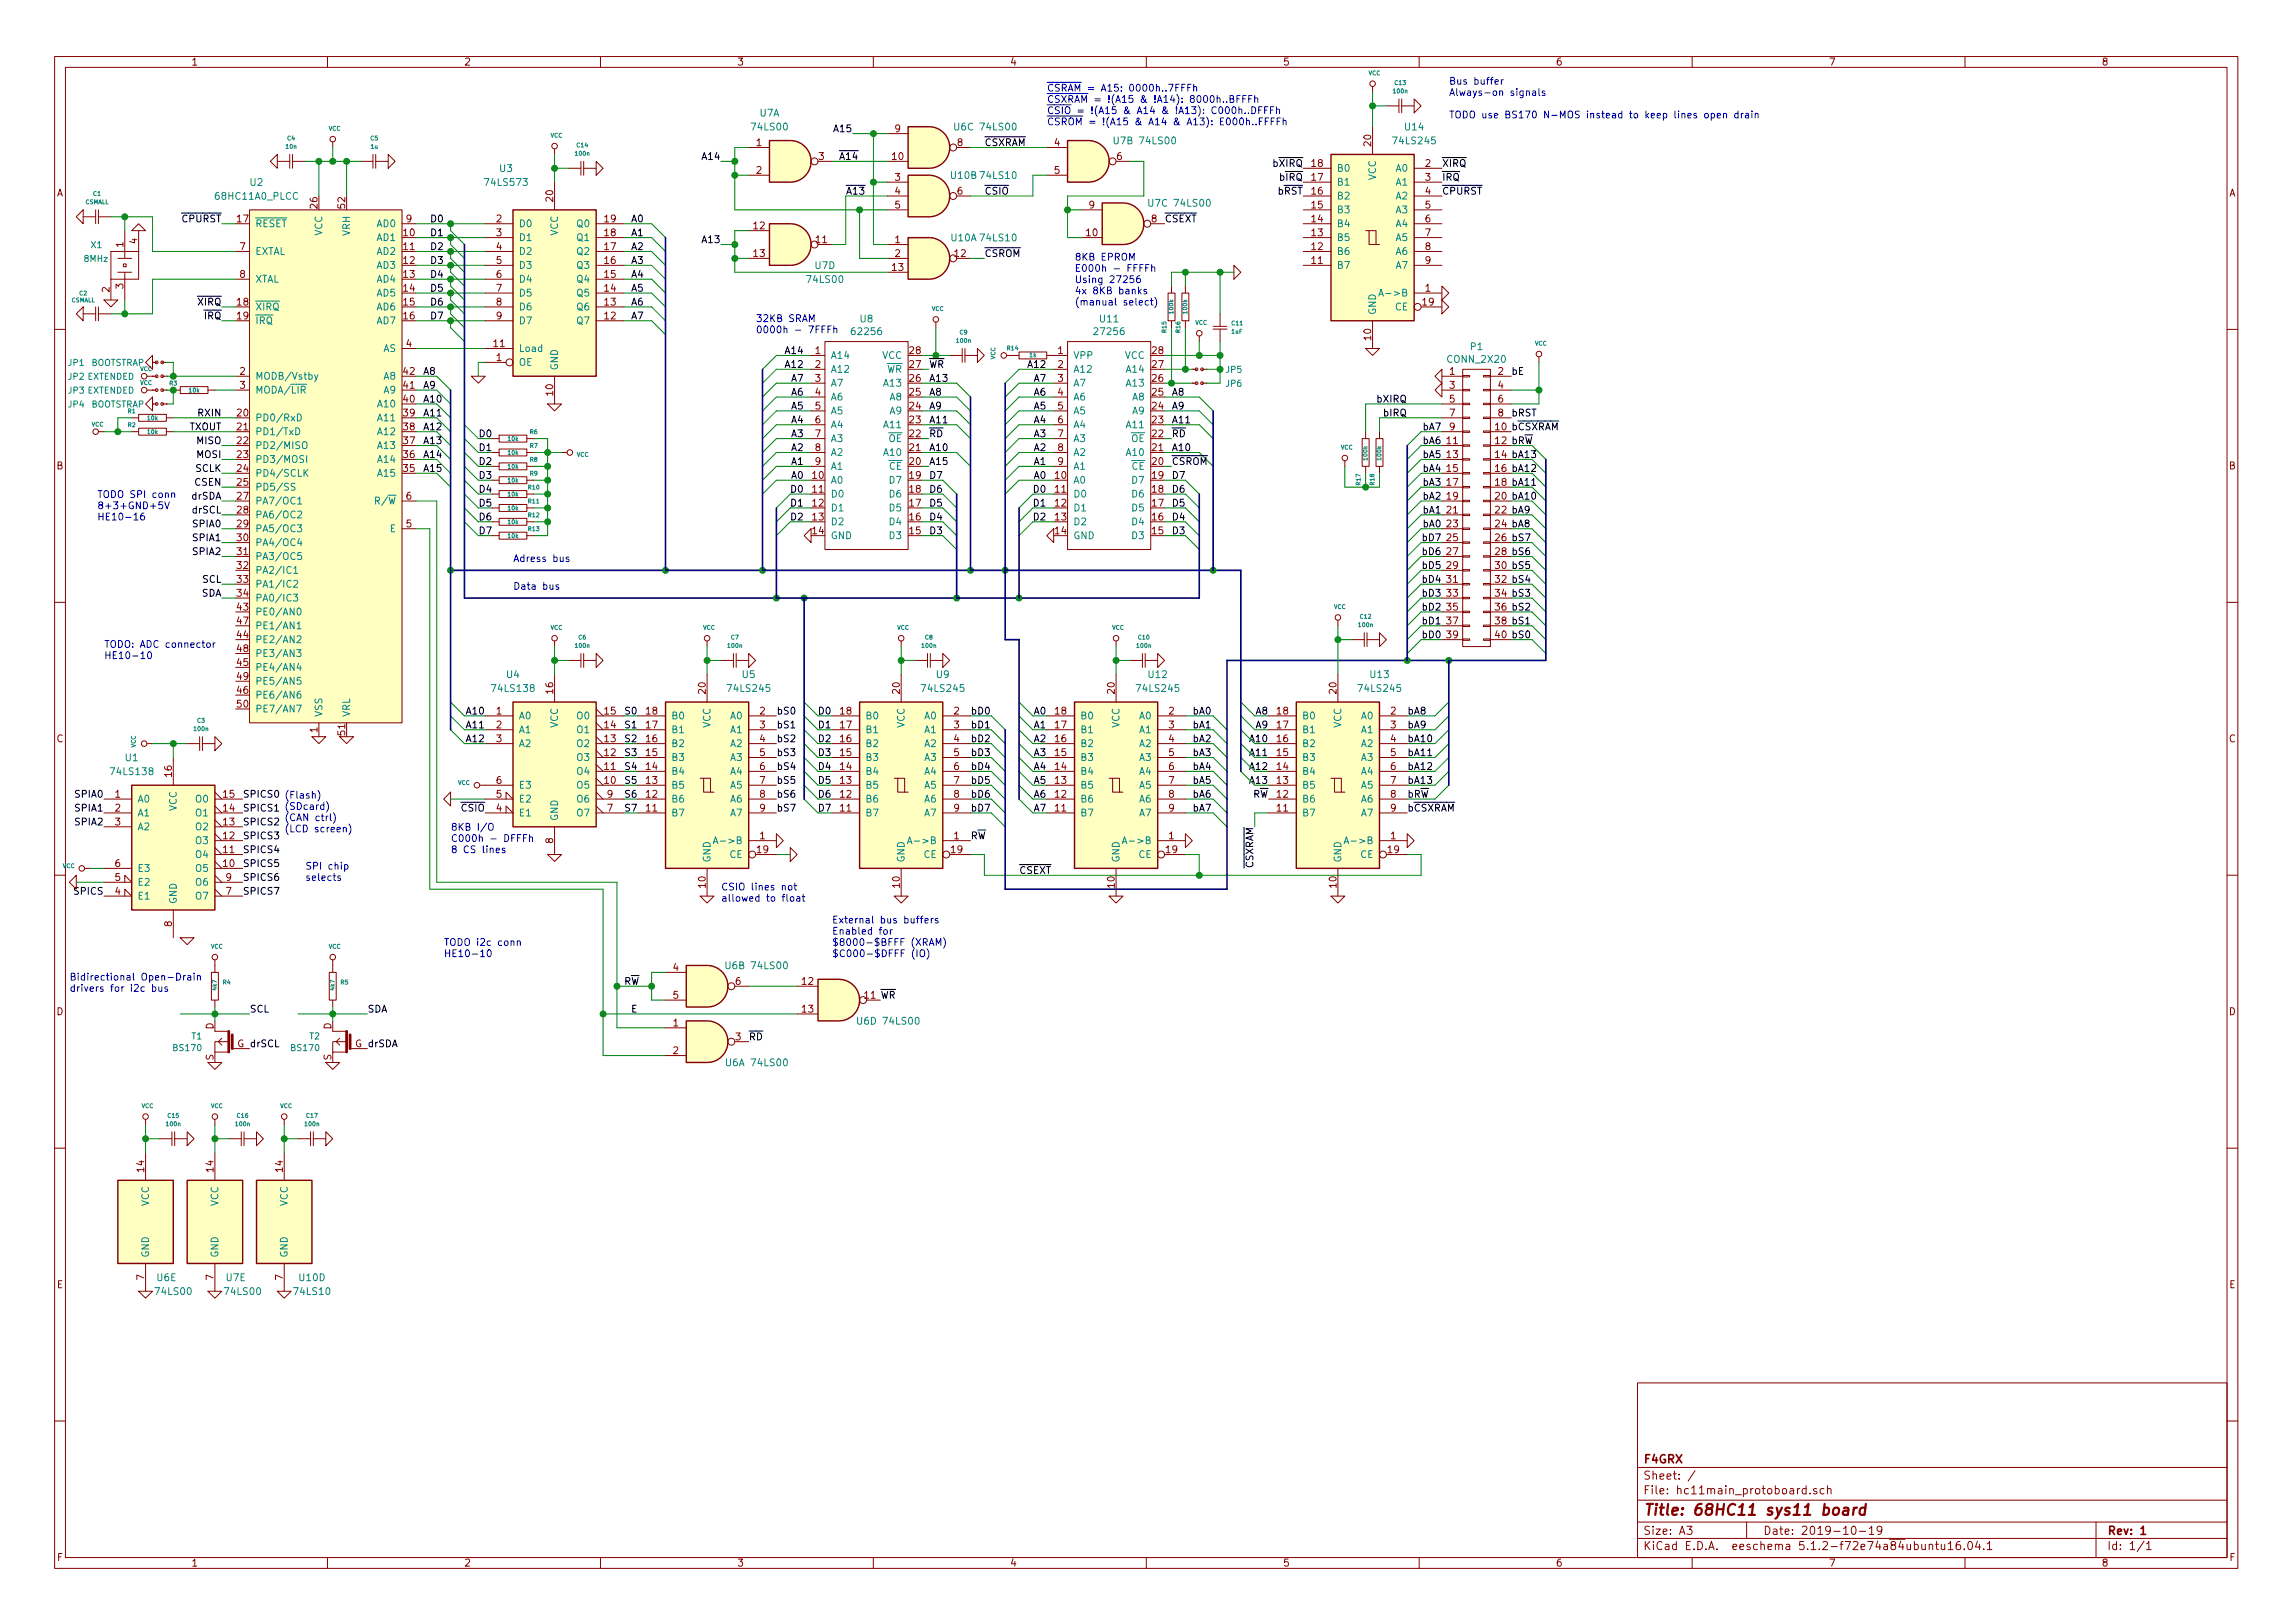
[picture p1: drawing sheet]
<svg xmlns="http://www.w3.org/2000/svg" width="297mm" height="210mm" viewBox="0 0 297 210" stroke-linecap="round" stroke-linejoin="round" font-family="sans-serif">
<defs><g id="words">
<text font-size="2" fill="#840000" x="212.8" y="196.3">Title: 68HC11 sys11 board</text>
<g font-size="1.5" fill="#840000">
<text x="212.8" y="191.7">Sheet: /</text>
<text x="212.8" y="189.6">F4GRX</text>
<text x="212.8" y="193.6">File: hc11main_protoboard.sch</text>
<text x="212.8" y="200.8">KiCad E.D.A. eeschema 5.1.2-f72e74a84ubuntu16.04.1</text>
<text x="212.8" y="198.8">Size: A3</text>
<text x="228.4" y="198.8">Date: 2019-10-19</text>
<text x="272.9" y="198.8">Rev: 1</text>
<text x="272.9" y="200.8">Id: 1/1</text>
</g>
<g font-size="1.3" fill="#840000">
<text x="24.7" y="8.5">1</text>
<text x="60.1" y="8.5">2</text>
<text x="95.5" y="8.5">3</text>
<text x="130.8" y="8.5">4</text>
<text x="166.2" y="8.5">5</text>
<text x="201.5" y="8.5">6</text>
<text x="236.9" y="8.5">7</text>
<text x="272.2" y="8.5">8</text>
<text x="116" y="17.1">9</text>
<text x="98" y="18.9">1</text>
<text x="98" y="22.5">2</text>
<text x="106.1" y="20.7">3</text>
<text x="115.6" y="20.7">10</text>
<text x="116" y="23.4">3</text>
<text x="124" y="18.9">8</text>
<text x="136.6" y="18.9">4</text>
<text x="136.6" y="22.5">5</text>
<text x="144.7" y="20.7">6</text>
<text x="169.9" y="23.4">17</text>
<text x="169.9" y="21.6">18</text>
<text x="177.6" y="18.9" transform="rotate(-90 177.6 18.9)">20</text>
<text x="184.6" y="21.6">2</text>
<text x="184.6" y="23.4">3</text>
<text x="7.3" y="25.4">A</text>
<text x="30.7" y="28.8">17</text>
<text x="41.1" y="27" transform="rotate(-90 41.1 27)">26</text>
<text x="44.7" y="27" transform="rotate(-90 44.7 27)">52</text>
<text x="52.6" y="28.8">9</text>
<text x="64.3" y="28.8">2</text>
<text x="71.7" y="26.1" transform="rotate(-90 71.7 26.1)">20</text>
<text x="78.3" y="28.8">19</text>
<text x="97.6" y="29.7">12</text>
<text x="116" y="25.2">4</text>
<text x="116" y="27">5</text>
<text x="124" y="25.2">6</text>
<text x="141.1" y="27">9</text>
<text x="149.2" y="28.8">8</text>
<text x="169.9" y="28.8">14</text>
<text x="169.9" y="27">15</text>
<text x="169.9" y="25.2">16</text>
<text x="184.6" y="25.2">4</text>
<text x="184.6" y="27">5</text>
<text x="184.6" y="28.8">6</text>
<text x="288.7" y="25.4">A</text>
<text x="16" y="32" transform="rotate(-90 16 32)">1</text>
<text x="17.8" y="31.6" transform="rotate(-90 17.8 31.6)">4</text>
<text x="31.1" y="32.4">7</text>
<text x="31.1" y="36">8</text>
<text x="52.3" y="30.6">10</text>
<text x="52.3" y="32.4">11</text>
<text x="52.3" y="34.2">12</text>
<text x="52.3" y="36">13</text>
<text x="64.3" y="30.6">3</text>
<text x="64.3" y="32.4">4</text>
<text x="64.3" y="34.2">5</text>
<text x="64.3" y="36">6</text>
<text x="78.3" y="36">15</text>
<text x="78.3" y="34.2">16</text>
<text x="78.3" y="32.4">17</text>
<text x="78.3" y="30.6">18</text>
<text x="97.6" y="33.3">13</text>
<text x="105.7" y="31.5">11</text>
<text x="115.6" y="35.1">13</text>
<text x="116" y="31.5">1</text>
<text x="116" y="33.3">2</text>
<text x="123.7" y="33.3">12</text>
<text x="140.8" y="30.6">10</text>
<text x="169.9" y="34.2">11</text>
<text x="169.9" y="32.4">12</text>
<text x="169.9" y="30.6">13</text>
<text x="184.6" y="30.6">7</text>
<text x="184.6" y="32.4">8</text>
<text x="184.6" y="34.2">9</text>
<text x="14.2" y="37.9" transform="rotate(-90 14.2 37.9)">2</text>
<text x="16" y="37.4" transform="rotate(-90 16 37.4)">3</text>
<text x="30.7" y="39.6">18</text>
<text x="30.7" y="41.4">19</text>
<text x="52.3" y="37.8">14</text>
<text x="52.3" y="39.6">15</text>
<text x="52.3" y="41.4">16</text>
<text x="64.3" y="37.8">7</text>
<text x="64.3" y="39.6">8</text>
<text x="64.3" y="41.4">9</text>
<text x="78.3" y="41.4">12</text>
<text x="78.3" y="39.6">13</text>
<text x="78.3" y="37.8">14</text>
<text x="184.3" y="39.6">19</text>
<text x="184.6" y="37.8">1</text>
<text x="52.6" y="45">4</text>
<text x="64" y="45">11</text>
<text x="64.3" y="46.8">1</text>
<text x="105.6" y="45.9">1</text>
<text x="105.6" y="47.7">2</text>
<text x="117.9" y="47.7">27</text>
<text x="117.9" y="45.9">28</text>
<text x="137.1" y="45.9">1</text>
<text x="137.1" y="47.7">2</text>
<text x="149.3" y="47.7">27</text>
<text x="149.3" y="45.9">28</text>
<text x="177.6" y="44" transform="rotate(-90 177.6 44)">10</text>
<text x="30.7" y="53.9">20</text>
<text x="31.1" y="48.6">2</text>
<text x="31.1" y="50.4">3</text>
<text x="52.3" y="53.9">39</text>
<text x="52.3" y="52.2">40</text>
<text x="52.3" y="50.4">41</text>
<text x="52.3" y="48.6">42</text>
<text x="71.7" y="51.2" transform="rotate(-90 71.7 51.2)">10</text>
<text x="105.6" y="49.5">3</text>
<text x="105.6" y="51.3">4</text>
<text x="105.6" y="53.1">5</text>
<text x="117.9" y="53.1">24</text>
<text x="117.9" y="51.3">25</text>
<text x="117.9" y="49.5">26</text>
<text x="137.1" y="49.5">3</text>
<text x="137.1" y="51.3">4</text>
<text x="137.1" y="53.1">5</text>
<text x="149.3" y="53.1">24</text>
<text x="149.3" y="51.3">25</text>
<text x="149.3" y="49.5">26</text>
<text x="187.8" y="48.6">1</text>
<text x="187.8" y="50.4">3</text>
<text x="187.8" y="52.2">5</text>
<text x="187.8" y="53.9">7</text>
<text x="194.1" y="48.6">2</text>
<text x="194.1" y="50.4">4</text>
<text x="194.1" y="52.2">6</text>
<text x="194.1" y="53.9">8</text>
<text x="30.7" y="55.7">21</text>
<text x="30.7" y="57.5">22</text>
<text x="30.7" y="59.3">23</text>
<text x="52.3" y="59.3">36</text>
<text x="52.3" y="57.5">37</text>
<text x="52.3" y="55.7">38</text>
<text x="105.6" y="54.8">6</text>
<text x="105.6" y="56.6">7</text>
<text x="105.6" y="58.4">8</text>
<text x="117.9" y="58.4">21</text>
<text x="117.9" y="56.6">22</text>
<text x="117.9" y="54.8">23</text>
<text x="137.1" y="54.8">6</text>
<text x="137.1" y="56.6">7</text>
<text x="137.1" y="58.4">8</text>
<text x="149.3" y="58.4">21</text>
<text x="149.3" y="56.6">22</text>
<text x="149.3" y="54.8">23</text>
<text x="187.4" y="57.5">11</text>
<text x="187.4" y="59.3">13</text>
<text x="187.8" y="55.7">9</text>
<text x="7.3" y="60.8">B</text>
<text x="30.7" y="61.1">24</text>
<text x="30.7" y="62.9">25</text>
<text x="30.7" y="64.7">27</text>
<text x="52.3" y="61.1">35</text>
<text x="52.6" y="64.7">6</text>
<text x="105.3" y="62">10</text>
<text x="105.3" y="63.8">11</text>
<text x="105.3" y="65.6">12</text>
<text x="105.6" y="60.2">9</text>
<text x="117.9" y="65.6">17</text>
<text x="117.9" y="63.8">18</text>
<text x="117.9" y="62">19</text>
<text x="117.9" y="60.2">20</text>
<text x="136.7" y="62">10</text>
<text x="136.7" y="63.8">11</text>
<text x="136.7" y="65.6">12</text>
<text x="137.1" y="60.2">9</text>
<text x="149.3" y="65.6">17</text>
<text x="149.3" y="63.8">18</text>
<text x="149.3" y="62">19</text>
<text x="149.3" y="60.2">20</text>
<text x="187.4" y="61.1">15</text>
<text x="187.4" y="62.9">17</text>
<text x="187.4" y="64.7">19</text>
<text x="288.7" y="60.8">B</text>
<text x="30.7" y="66.5">28</text>
<text x="30.7" y="68.3">29</text>
<text x="30.7" y="70.1">30</text>
<text x="30.7" y="71.9">31</text>
<text x="52.6" y="68.3">5</text>
<text x="105.3" y="67.4">13</text>
<text x="105.3" y="69.2">14</text>
<text x="117.9" y="69.2">15</text>
<text x="117.9" y="67.4">16</text>
<text x="136.7" y="67.4">13</text>
<text x="136.7" y="69.2">14</text>
<text x="149.3" y="69.2">15</text>
<text x="149.3" y="67.4">16</text>
<text x="187.4" y="66.5">21</text>
<text x="187.4" y="68.3">23</text>
<text x="187.4" y="70.1">25</text>
<text x="187.4" y="71.9">27</text>
<text x="30.7" y="73.7">32</text>
<text x="30.7" y="75.5">33</text>
<text x="30.7" y="77.3">34</text>
<text x="187.4" y="73.7">29</text>
<text x="187.4" y="75.5">31</text>
<text x="187.4" y="77.3">33</text>
<text x="30.7" y="79.1">43</text>
<text x="30.7" y="82.7">44</text>
<text x="30.7" y="80.9">47</text>
<text x="187.4" y="79.1">35</text>
<text x="187.4" y="80.9">37</text>
<text x="187.4" y="82.7">39</text>
<text x="30.7" y="86.3">45</text>
<text x="30.7" y="89.9">46</text>
<text x="30.7" y="84.5">48</text>
<text x="30.7" y="88.1">49</text>
<text x="71.7" y="89.8" transform="rotate(-90 71.7 89.8)">16</text>
<text x="91.4" y="89.8" transform="rotate(-90 91.4 89.8)">20</text>
<text x="116.6" y="89.8" transform="rotate(-90 116.6 89.8)">20</text>
<text x="144.4" y="89.8" transform="rotate(-90 144.4 89.8)">20</text>
<text x="173.1" y="89.8" transform="rotate(-90 173.1 89.8)">20</text>
<text x="30.7" y="91.7">50</text>
<text x="41.1" y="94.9" transform="rotate(-90 41.1 94.9)">1</text>
<text x="44.7" y="95.2" transform="rotate(-90 44.7 95.2)">51</text>
<text x="64.3" y="92.6">1</text>
<text x="64.3" y="94.4">2</text>
<text x="78.3" y="94.4">14</text>
<text x="78.3" y="92.6">15</text>
<text x="83.7" y="94.4">17</text>
<text x="83.7" y="92.6">18</text>
<text x="98.4" y="92.6">2</text>
<text x="98.4" y="94.4">3</text>
<text x="108.9" y="94.4">17</text>
<text x="108.9" y="92.6">18</text>
<text x="123.6" y="92.6">2</text>
<text x="123.6" y="94.4">3</text>
<text x="136.7" y="94.4">17</text>
<text x="136.7" y="92.6">18</text>
<text x="151.4" y="92.6">2</text>
<text x="151.4" y="94.4">3</text>
<text x="165.4" y="94.4">17</text>
<text x="165.4" y="92.6">18</text>
<text x="180.2" y="92.6">2</text>
<text x="180.2" y="94.4">3</text>
<text x="7.3" y="96.2">C</text>
<text x="22.3" y="100.6" transform="rotate(-90 22.3 100.6)">16</text>
<text x="64.3" y="96.2">3</text>
<text x="64.3" y="101.5">6</text>
<text x="78.3" y="101.5">10</text>
<text x="78.3" y="99.7">11</text>
<text x="78.3" y="98">12</text>
<text x="78.3" y="96.2">13</text>
<text x="83.7" y="101.5">13</text>
<text x="83.7" y="99.7">14</text>
<text x="83.7" y="98">15</text>
<text x="83.7" y="96.2">16</text>
<text x="98.4" y="96.2">4</text>
<text x="98.4" y="98">5</text>
<text x="98.4" y="99.7">6</text>
<text x="98.4" y="101.5">7</text>
<text x="108.9" y="101.5">13</text>
<text x="108.9" y="99.7">14</text>
<text x="108.9" y="98">15</text>
<text x="108.9" y="96.2">16</text>
<text x="123.6" y="96.2">4</text>
<text x="123.6" y="98">5</text>
<text x="123.6" y="99.7">6</text>
<text x="123.6" y="101.5">7</text>
<text x="136.7" y="101.5">13</text>
<text x="136.7" y="99.7">14</text>
<text x="136.7" y="98">15</text>
<text x="136.7" y="96.2">16</text>
<text x="151.4" y="96.2">4</text>
<text x="151.4" y="98">5</text>
<text x="151.4" y="99.7">6</text>
<text x="151.4" y="101.5">7</text>
<text x="165.4" y="101.5">13</text>
<text x="165.4" y="99.7">14</text>
<text x="165.4" y="98">15</text>
<text x="165.4" y="96.2">16</text>
<text x="180.2" y="96.2">4</text>
<text x="180.2" y="98">5</text>
<text x="180.2" y="99.7">6</text>
<text x="180.2" y="101.5">7</text>
<text x="288.7" y="96.2">C</text>
<text x="14.9" y="103.3">1</text>
<text x="14.9" y="105.1">2</text>
<text x="14.9" y="106.9">3</text>
<text x="29" y="106.9">13</text>
<text x="29" y="105.1">14</text>
<text x="29" y="103.3">15</text>
<text x="64.3" y="105.1">4</text>
<text x="64.3" y="103.3">5</text>
<text x="78.7" y="105.1">7</text>
<text x="78.7" y="103.3">9</text>
<text x="83.7" y="105.1">11</text>
<text x="83.7" y="103.3">12</text>
<text x="98.4" y="103.3">8</text>
<text x="98.4" y="105.1">9</text>
<text x="108.9" y="105.1">11</text>
<text x="108.9" y="103.3">12</text>
<text x="123.6" y="103.3">8</text>
<text x="123.6" y="105.1">9</text>
<text x="136.7" y="105.1">11</text>
<text x="136.7" y="103.3">12</text>
<text x="151.4" y="103.3">8</text>
<text x="151.4" y="105.1">9</text>
<text x="165.4" y="105.1">11</text>
<text x="165.4" y="103.3">12</text>
<text x="180.2" y="103.3">8</text>
<text x="180.2" y="105.1">9</text>
<text x="14.9" y="112.3">6</text>
<text x="29" y="112.3">10</text>
<text x="29" y="110.5">11</text>
<text x="29" y="108.7">12</text>
<text x="71.7" y="109.2" transform="rotate(-90 71.7 109.2)">8</text>
<text x="98.1" y="110.5">19</text>
<text x="98.4" y="108.7">1</text>
<text x="123.2" y="110.5">19</text>
<text x="123.6" y="108.7">1</text>
<text x="151.1" y="110.5">19</text>
<text x="151.4" y="108.7">1</text>
<text x="179.8" y="110.5">19</text>
<text x="180.2" y="108.7">1</text>
<text x="14.9" y="115.9">4</text>
<text x="14.9" y="114.1">5</text>
<text x="29.3" y="115.9">7</text>
<text x="29.3" y="114.1">9</text>
<text x="91.4" y="115" transform="rotate(-90 91.4 115)">10</text>
<text x="116.6" y="115" transform="rotate(-90 116.6 115)">10</text>
<text x="144.4" y="115" transform="rotate(-90 144.4 115)">10</text>
<text x="173.1" y="115" transform="rotate(-90 173.1 115)">10</text>
<text x="22.3" y="120" transform="rotate(-90 22.3 120)">8</text>
<text x="87.2" y="125.8">4</text>
<text x="7.3" y="131.5">D</text>
<text x="87.2" y="129.4">5</text>
<text x="95.3" y="127.6">6</text>
<text x="103.9" y="127.6">12</text>
<text x="103.9" y="131.2">13</text>
<text x="112" y="129.4">11 WR</text>
<text x="288.7" y="131.5">D</text>
<text x="27.7" y="137.4" transform="rotate(-90 27.7 137.4)">S</text>
<text x="27.7" y="133.4" transform="rotate(-90 27.7 133.4)">D</text>
<text x="42.9" y="137.4" transform="rotate(-90 42.9 137.4)">S</text>
<text x="42.9" y="133.4" transform="rotate(-90 42.9 133.4)">D</text>
<text x="87.2" y="133">1</text>
<text x="87.2" y="136.6">2</text>
<text x="95.3" y="134.8">3</text>
<text x="18.7" y="151.8" transform="rotate(-90 18.7 151.8)">14</text>
<text x="27.7" y="151.8" transform="rotate(-90 27.7 151.8)">14</text>
<text x="36.6" y="151.8" transform="rotate(-90 36.6 151.8)">14</text>
<text x="7.4" y="166.9">E</text>
<text x="18.7" y="165.8" transform="rotate(-90 18.7 165.8)">7</text>
<text x="27.7" y="165.8" transform="rotate(-90 27.7 165.8)">7</text>
<text x="36.6" y="165.8" transform="rotate(-90 36.6 165.8)">7</text>
<text x="288.8" y="166.9">E</text>
<text x="7.4" y="202.2">F</text>
<text x="24.7" y="202.9">1</text>
<text x="60.1" y="202.9">2</text>
<text x="95.5" y="202.9">3</text>
<text x="130.8" y="202.9">4</text>
<text x="166.2" y="202.9">5</text>
<text x="201.5" y="202.9">6</text>
<text x="236.9" y="202.9">7</text>
<text x="272.2" y="202.9">8</text>
<text x="288.8" y="202.2">F</text>
</g>
<g font-size="1.3" fill="#0000c2">
<text x="135.6" y="11.9">CSRAM = A15: 0000h..7FFFh</text>
<text x="187.7" y="11">Bus buffer</text>
<text x="135.6" y="13.3">CSXRAM = !(A15 &amp; !A14): 8000h..BFFFh</text>
<text x="135.6" y="14.8">CSIO = !(A15 &amp; A14 &amp; !A13): C000h..DFFFh</text>
<text x="135.6" y="16.2">CSROM = !(A15 &amp; A14 &amp; A13): E000h..FFFFh</text>
<text x="187.7" y="12.4">Always-on signals</text>
<text x="187.7" y="15.3">TODO use BS170 N-MOS instead to keep lines open drain</text>
<text x="139.2" y="33.8">8KB EPROM</text>
<text x="139.2" y="35.2">E000h - FFFFh</text>
<text x="97.9" y="41.7">32KB SRAM</text>
<text x="139.2" y="36.7">Using 27256</text>
<text x="139.2" y="38.1">4x 8KB banks</text>
<text x="139.2" y="39.6">(manual select)</text>
<text x="97.9" y="43.2">0000h - 7FFFh</text>
<text x="12.6" y="64.5">TODO SPI conn</text>
<text x="12.6" y="66">8+3+GND+5V</text>
<text x="12.6" y="67.4">HE10-16</text>
<text x="66.5" y="72.8">Adress bus</text>
<text x="66.5" y="76.4">Data bus</text>
<text x="13.5" y="83.9">TODO: ADC connector</text>
<text x="13.5" y="85.4">HE10-10</text>
<text x="36.8" y="103.5">(Flash)</text>
<text x="36.8" y="104.9">(SDcard)</text>
<text x="36.8" y="106.4">(CAN ctrl)</text>
<text x="36.8" y="107.8">(LCD screen)</text>
<text x="58.4" y="107.6">8KB I/O</text>
<text x="39.5" y="112.7">SPI chip</text>
<text x="58.4" y="109.1">C000h - DFFFh</text>
<text x="58.4" y="110.5">8 CS lines</text>
<text x="39.5" y="114.1">selects</text>
<text x="93.4" y="115.4">CSIO lines not</text>
<text x="93.4" y="116.8">allowed to float</text>
<text x="107.8" y="119.6">External bus buffers</text>
<text x="57.5" y="122.5">TODO i2c conn</text>
<text x="57.5" y="124">HE10-10</text>
<text x="107.8" y="121.1">Enabled for</text>
<text x="107.8" y="122.5">$8000-$BFFF (XRAM)</text>
<text x="107.8" y="124">$C000-$DFFF (IO)</text>
<text x="9" y="127">Bidirectional Open-Drain</text>
<text x="9" y="128.5">drivers for i2c bus</text>
</g>
<g font-size="1.3" fill="#008484">
<text x="97.5" y="16.9">74LS00</text>
<text x="98.4" y="15.1">U7A</text>
<text x="123.6" y="16.9">U6C</text>
<text x="127.1" y="16.9">74LS00</text>
<text x="182" y="16.9">U14</text>
<text x="64.8" y="22.3">U3</text>
<text x="123.2" y="23.2">U10B 74LS10</text>
<text x="144.2" y="18.7">U7B</text>
<text x="147.8" y="18.7">74LS00</text>
<text x="173.1" y="22.2">B0</text>
<text x="178.3" y="23.4" transform="rotate(-90 178.3 23.4)">VCC</text>
<text x="180.7" y="18.7">74LS245</text>
<text x="180.9" y="22.2">A0</text>
<text x="28.1" y="25.9">68HC11A0_PLCC</text>
<text x="32.4" y="24.1">U2</text>
<text x="33" y="29.4">RESET</text>
<text x="48.9" y="29.4">AD0</text>
<text x="63" y="24.1">74LS573</text>
<text x="67.2" y="29.4">D0</text>
<text x="74.8" y="29.4">Q0</text>
<text x="148.7" y="26.8">U7C</text>
<text x="152.3" y="26.8">74LS00</text>
<text x="173.1" y="29.4">B4</text>
<text x="173.1" y="27.6">B3</text>
<text x="173.1" y="25.8">B2</text>
<text x="173.1" y="24">B1</text>
<text x="180.9" y="24">A1</text>
<text x="180.9" y="25.8">A2</text>
<text x="180.9" y="27.6">A3</text>
<text x="180.9" y="29.4">A4</text>
<text x="33" y="33">EXTAL</text>
<text x="41.8" y="30.5" transform="rotate(-90 41.8 30.5)">VCC</text>
<text x="45.3" y="30.5" transform="rotate(-90 45.3 30.5)">VRH</text>
<text x="48.9" y="31.2">AD1</text>
<text x="48.9" y="33">AD2</text>
<text x="48.9" y="34.8">AD3</text>
<text x="67.2" y="31.2">D1</text>
<text x="67.2" y="33">D2</text>
<text x="67.2" y="34.8">D3</text>
<text x="72.3" y="30.5" transform="rotate(-90 72.3 30.5)">VCC</text>
<text x="74.8" y="34.8">Q3</text>
<text x="74.8" y="33">Q2</text>
<text x="74.8" y="31.2">Q1</text>
<text x="105.6" y="34.9">U7D</text>
<text x="123.2" y="31.3">U10A 74LS10</text>
<text x="173.1" y="34.8">B7</text>
<text x="173.1" y="33">B6</text>
<text x="173.1" y="31.2">B5</text>
<text x="180.9" y="31.2">A5</text>
<text x="180.9" y="33">A6</text>
<text x="180.9" y="34.8">A7</text>
<text x="33" y="40.2">XIRQ</text>
<text x="33" y="36.6">XTAL</text>
<text x="48.9" y="36.6">AD4</text>
<text x="48.9" y="38.4">AD5</text>
<text x="48.9" y="40.2">AD6</text>
<text x="67.2" y="36.6">D4</text>
<text x="67.2" y="38.4">D5</text>
<text x="67.2" y="40.2">D6</text>
<text x="74.8" y="40.2">Q6</text>
<text x="74.8" y="38.4">Q5</text>
<text x="74.8" y="36.6">Q4</text>
<text x="104.7" y="36.7">74LS00</text>
<text x="111.5" y="41.8">U8</text>
<text x="142.5" y="41.8">U11</text>
<text x="178.3" y="40.8" transform="rotate(-90 178.3 40.8)">GND</text>
<text x="179.5" y="38.4">A-&gt;B</text>
<text x="180.7" y="40.2">CE</text>
<text x="33" y="42">IRQ</text>
<text x="48.9" y="42">AD7</text>
<text x="49.6" y="45.6">AS</text>
<text x="67.2" y="47.4">OE</text>
<text x="67.2" y="45.6">Load</text>
<text x="67.2" y="42">D7</text>
<text x="74.8" y="42">Q7</text>
<text x="107.6" y="46.5">A14</text>
<text x="110.5" y="43.4">62256</text>
<text x="114.3" y="46.5">VCC</text>
<text x="139" y="46.5">VPP</text>
<text x="141.9" y="43.4">27256</text>
<text x="145.7" y="46.5">VCC</text>
<text x="187.6" y="47">CONN_2X20</text>
<text x="190.5" y="45.4">P1</text>
<text x="33" y="49.2">MODB/Vstby</text>
<text x="33" y="51">MODA/LIR</text>
<text x="49.1" y="52.8">A10</text>
<text x="49.8" y="51">A9</text>
<text x="49.8" y="49.2">A8</text>
<text x="72.3" y="48" transform="rotate(-90 72.3 48)">GND</text>
<text x="107.6" y="48.3">A12</text>
<text x="107.6" y="50.1">A7</text>
<text x="107.6" y="51.9">A6</text>
<text x="107.6" y="53.7">A5</text>
<text x="114.6" y="50.1">A13</text>
<text x="114.8" y="48.3">WR</text>
<text x="115.3" y="53.7">A9</text>
<text x="115.3" y="51.9">A8</text>
<text x="139" y="48.3">A12</text>
<text x="139" y="50.1">A7</text>
<text x="139" y="51.9">A6</text>
<text x="139" y="53.7">A5</text>
<text x="146.1" y="50.1">A13</text>
<text x="146.1" y="48.3">A14</text>
<text x="146.8" y="53.7">A9</text>
<text x="146.8" y="51.9">A8</text>
<text x="33" y="54.6">PD0/RxD</text>
<text x="33" y="56.4">PD1/TxD</text>
<text x="33" y="58.2">PD2/MISO</text>
<text x="33" y="60">PD3/MOSI</text>
<text x="49.1" y="60">A14</text>
<text x="49.1" y="58.2">A13</text>
<text x="49.1" y="56.4">A12</text>
<text x="49.1" y="54.6">A11</text>
<text x="107.6" y="55.5">A4</text>
<text x="107.6" y="57.3">A3</text>
<text x="107.6" y="59.1">A2</text>
<text x="114.6" y="59.1">A10</text>
<text x="114.6" y="55.5">A11</text>
<text x="115.1" y="57.3">OE</text>
<text x="139" y="55.5">A4</text>
<text x="139" y="57.3">A3</text>
<text x="139" y="59.1">A2</text>
<text x="146.1" y="59.1">A10</text>
<text x="146.1" y="55.5">A11</text>
<text x="146.5" y="57.3">OE</text>
<text x="33" y="61.8">PD4/SCLK</text>
<text x="33" y="63.6">PD5/SS</text>
<text x="33" y="65.4">PA7/OC1</text>
<text x="48.9" y="65.4">R/W</text>
<text x="49.1" y="61.8">A15</text>
<text x="107.6" y="62.7">A0</text>
<text x="107.6" y="64.5">D0</text>
<text x="107.6" y="60.9">A1</text>
<text x="115.2" y="60.9">CE</text>
<text x="115.3" y="64.5">D6</text>
<text x="115.3" y="62.7">D7</text>
<text x="139" y="62.7">A0</text>
<text x="139" y="64.5">D0</text>
<text x="139" y="60.9">A1</text>
<text x="146.6" y="60.9">CE</text>
<text x="146.8" y="64.5">D6</text>
<text x="146.8" y="62.7">D7</text>
<text x="33" y="67.1">PA6/OC2</text>
<text x="33" y="68.9">PA5/OC3</text>
<text x="33" y="70.7">PA4/OC4</text>
<text x="50.5" y="68.9">E</text>
<text x="107.6" y="66.3">D1</text>
<text x="107.6" y="68">D2</text>
<text x="107.6" y="69.8">GND</text>
<text x="115.3" y="69.8">D3</text>
<text x="115.3" y="68">D4</text>
<text x="115.3" y="66.3">D5</text>
<text x="139" y="66.3">D1</text>
<text x="139" y="68">D2</text>
<text x="139" y="69.8">GND</text>
<text x="146.8" y="69.8">D3</text>
<text x="146.8" y="68">D4</text>
<text x="146.8" y="66.3">D5</text>
<text x="33" y="72.5">PA3/OC5</text>
<text x="33" y="74.3">PA2/IC1</text>
<text x="33" y="76.1">PA1/IC2</text>
<text x="33" y="77.9">PA0/IC3</text>
<text x="33" y="79.7">PE0/AN0</text>
<text x="33" y="83.3">PE2/AN2</text>
<text x="33" y="81.5">PE1/AN1</text>
<text x="33" y="86.9">PE4/AN4</text>
<text x="33" y="85.1">PE3/AN3</text>
<text x="33" y="88.7">PE5/AN5</text>
<text x="63.9" y="89.6">74LS138</text>
<text x="65.7" y="87.8">U4</text>
<text x="94.5" y="89.6">74LS245</text>
<text x="96.2" y="87.8">U5</text>
<text x="119.6" y="89.6">74LS245</text>
<text x="121.3" y="87.8">U9</text>
<text x="147.4" y="89.6">74LS245</text>
<text x="148.8" y="87.8">U12</text>
<text x="176.2" y="89.6">74LS245</text>
<text x="177.6" y="87.8">U13</text>
<text x="33" y="90.5">PE6/AN6</text>
<text x="33" y="92.3">PE7/AN7</text>
<text x="41.8" y="92.9" transform="rotate(-90 41.8 92.9)">VSS</text>
<text x="45.3" y="92.9" transform="rotate(-90 45.3 92.9)">VRL</text>
<text x="67.2" y="93.2">A0</text>
<text x="67.2" y="95">A1</text>
<text x="72.3" y="94.3" transform="rotate(-90 72.3 94.3)">VCC</text>
<text x="74.8" y="95">O1</text>
<text x="74.8" y="93.2">O0</text>
<text x="86.9" y="95">B1</text>
<text x="86.9" y="93.2">B0</text>
<text x="92" y="94.3" transform="rotate(-90 92 94.3)">VCC</text>
<text x="94.7" y="93.2">A0</text>
<text x="94.7" y="95">A1</text>
<text x="112.1" y="95">B1</text>
<text x="112.1" y="93.2">B0</text>
<text x="117.2" y="94.3" transform="rotate(-90 117.2 94.3)">VCC</text>
<text x="119.8" y="93.2">A0</text>
<text x="119.8" y="95">A1</text>
<text x="139.9" y="95">B1</text>
<text x="139.9" y="93.2">B0</text>
<text x="145" y="94.3" transform="rotate(-90 145 94.3)">VCC</text>
<text x="147.6" y="93.2">A0</text>
<text x="147.6" y="95">A1</text>
<text x="168.6" y="95">B1</text>
<text x="168.6" y="93.2">B0</text>
<text x="173.8" y="94.3" transform="rotate(-90 173.8 94.3)">VCC</text>
<text x="176.4" y="93.2">A0</text>
<text x="176.4" y="95">A1</text>
<text x="14.5" y="100.4">74LS138</text>
<text x="16.3" y="98.6">U1</text>
<text x="67.2" y="96.8">A2</text>
<text x="74.8" y="100.4">O4</text>
<text x="74.8" y="98.6">O3</text>
<text x="74.8" y="96.8">O2</text>
<text x="86.9" y="100.4">B4</text>
<text x="86.9" y="98.6">B3</text>
<text x="86.9" y="96.8">B2</text>
<text x="94.7" y="96.8">A2</text>
<text x="94.7" y="98.6">A3</text>
<text x="94.7" y="100.4">A4</text>
<text x="112.1" y="100.4">B4</text>
<text x="112.1" y="98.6">B3</text>
<text x="112.1" y="96.8">B2</text>
<text x="119.8" y="96.8">A2</text>
<text x="119.8" y="98.6">A3</text>
<text x="119.8" y="100.4">A4</text>
<text x="139.9" y="100.4">B4</text>
<text x="139.9" y="98.6">B3</text>
<text x="139.9" y="96.8">B2</text>
<text x="147.6" y="96.8">A2</text>
<text x="147.6" y="98.6">A3</text>
<text x="147.6" y="100.4">A4</text>
<text x="168.6" y="100.4">B4</text>
<text x="168.6" y="98.6">B3</text>
<text x="168.6" y="96.8">B2</text>
<text x="176.4" y="96.8">A2</text>
<text x="176.4" y="98.6">A3</text>
<text x="176.4" y="100.4">A4</text>
<text x="17.8" y="104">A0</text>
<text x="17.8" y="105.8">A1</text>
<text x="17.8" y="107.6">A2</text>
<text x="22.9" y="105.1" transform="rotate(-90 22.9 105.1)">VCC</text>
<text x="25.4" y="107.6">O2</text>
<text x="25.4" y="105.8">O1</text>
<text x="25.4" y="104">O0</text>
<text x="67.2" y="105.8">E1</text>
<text x="67.2" y="104">E2</text>
<text x="67.2" y="102.2">E3</text>
<text x="72.3" y="106.4" transform="rotate(-90 72.3 106.4)">GND</text>
<text x="74.8" y="102.2">O5</text>
<text x="74.8" y="105.8">O7</text>
<text x="74.8" y="104">O6</text>
<text x="86.9" y="105.8">B7</text>
<text x="86.9" y="104">B6</text>
<text x="86.9" y="102.2">B5</text>
<text x="94.7" y="102.2">A5</text>
<text x="94.7" y="104">A6</text>
<text x="94.7" y="105.8">A7</text>
<text x="112.1" y="105.8">B7</text>
<text x="112.1" y="104">B6</text>
<text x="112.1" y="102.2">B5</text>
<text x="119.8" y="102.2">A5</text>
<text x="119.8" y="104">A6</text>
<text x="119.8" y="105.8">A7</text>
<text x="139.9" y="105.8">B7</text>
<text x="139.9" y="104">B6</text>
<text x="139.9" y="102.2">B5</text>
<text x="147.6" y="102.2">A5</text>
<text x="147.6" y="104">A6</text>
<text x="147.6" y="105.8">A7</text>
<text x="168.6" y="105.8">B7</text>
<text x="168.6" y="104">B6</text>
<text x="168.6" y="102.2">B5</text>
<text x="176.4" y="102.2">A5</text>
<text x="176.4" y="104">A6</text>
<text x="176.4" y="105.8">A7</text>
<text x="17.8" y="112.9">E3</text>
<text x="25.4" y="112.9">O5</text>
<text x="25.4" y="111.2">O4</text>
<text x="25.4" y="109.4">O3</text>
<text x="92" y="111.8" transform="rotate(-90 92 111.8)">GND</text>
<text x="93.3" y="109.4">A-&gt;B</text>
<text x="94.5" y="111.2">CE</text>
<text x="117.2" y="111.8" transform="rotate(-90 117.2 111.8)">GND</text>
<text x="118.5" y="109.4">A-&gt;B</text>
<text x="119.7" y="111.2">CE</text>
<text x="145" y="111.8" transform="rotate(-90 145 111.8)">GND</text>
<text x="146.3" y="109.4">A-&gt;B</text>
<text x="147.5" y="111.2">CE</text>
<text x="173.8" y="111.8" transform="rotate(-90 173.8 111.8)">GND</text>
<text x="175" y="109.4">A-&gt;B</text>
<text x="176.2" y="111.2">CE</text>
<text x="17.8" y="116.5">E1</text>
<text x="17.8" y="114.7">E2</text>
<text x="22.9" y="117.2" transform="rotate(-90 22.9 117.2)">GND</text>
<text x="25.4" y="116.5">O7</text>
<text x="25.4" y="114.7">O6</text>
<text x="93.9" y="125.6">U6B</text>
<text x="97.5" y="125.6">74LS00</text>
<text x="111" y="132.7">U6D</text>
<text x="114.5" y="132.7">74LS00</text>
<text x="93.9" y="138.1">U6A</text>
<text x="97.5" y="138.1">74LS00</text>
<text x="19.3" y="156.3" transform="rotate(-90 19.3 156.3)">VCC</text>
<text x="28.3" y="156.3" transform="rotate(-90 28.3 156.3)">VCC</text>
<text x="37.3" y="156.3" transform="rotate(-90 37.3 156.3)">VCC</text>
<text x="19.3" y="163" transform="rotate(-90 19.3 163)">GND</text>
<text x="20.3" y="167.8">74LS00</text>
<text x="20.3" y="166">U6E</text>
<text x="28.3" y="163" transform="rotate(-90 28.3 163)">GND</text>
<text x="29.2" y="167.8">74LS00</text>
<text x="29.3" y="166">U7E</text>
<text x="37.3" y="163" transform="rotate(-90 37.3 163)">GND</text>
<text x="38.2" y="167.8">74LS10</text>
<text x="38.8" y="166">U10D</text>
</g>
<g font-size="1.3">
<text x="108.2" y="17.1">A15</text>
<text x="91.1" y="20.7">A14</text>
<text x="108.7" y="20.7">A14</text>
<text x="127.5" y="18.9">CSXRAM</text>
<text x="165" y="21.6">bXIRQ</text>
<text x="165.8" y="23.4">bIRQ</text>
<text x="186.8" y="21.6">XIRQ</text>
<text x="186.8" y="23.4">IRQ</text>
<text x="23.6" y="28.8">CPURST</text>
<text x="55.7" y="28.8">D0</text>
<text x="81.7" y="28.8">A0</text>
<text x="109.6" y="25.2">A13</text>
<text x="127.5" y="25.2">CSIO</text>
<text x="150.9" y="28.8">CSEXT</text>
<text x="165.6" y="25.2">bRST</text>
<text x="186.8" y="25.2">CPURST</text>
<text x="55.7" y="30.6">D1</text>
<text x="55.7" y="32.4">D2</text>
<text x="55.7" y="34.2">D3</text>
<text x="55.7" y="36">D4</text>
<text x="81.7" y="30.6">A1</text>
<text x="81.7" y="32.4">A2</text>
<text x="81.7" y="34.2">A3</text>
<text x="81.7" y="36">A4</text>
<text x="91.1" y="31.5">A13</text>
<text x="127.5" y="33.3">CSROM</text>
<text x="25.7" y="39.6">XIRQ</text>
<text x="26.5" y="41.4">IRQ</text>
<text x="55.7" y="37.8">D5</text>
<text x="55.7" y="39.6">D6</text>
<text x="55.7" y="41.4">D7</text>
<text x="81.7" y="37.8">A5</text>
<text x="81.7" y="39.6">A6</text>
<text x="81.7" y="41.4">A7</text>
<text x="101.9" y="45.9">A14</text>
<text x="101.9" y="47.7">A12</text>
<text x="120.3" y="47.7">WR</text>
<text x="133.3" y="47.7">A12</text>
<text x="25.8" y="53.9">RXIN</text>
<text x="54.8" y="48.6">A8</text>
<text x="54.8" y="50.4">A9</text>
<text x="54.8" y="52.2">A10</text>
<text x="54.8" y="53.9">A11</text>
<text x="102.6" y="49.5">A7</text>
<text x="102.6" y="51.3">A6</text>
<text x="102.6" y="53.1">A5</text>
<text x="120.3" y="49.5">A13</text>
<text x="120.3" y="51.3">A8</text>
<text x="120.3" y="53.1">A9</text>
<text x="134" y="49.5">A7</text>
<text x="134" y="51.3">A6</text>
<text x="134" y="53.1">A5</text>
<text x="151.8" y="51.3">A8</text>
<text x="151.8" y="53.1">A9</text>
<text x="178.5" y="52.2">bXIRQ</text>
<text x="179.3" y="53.9">bIRQ</text>
<text x="195.8" y="48.6">bE</text>
<text x="195.8" y="53.9">bRST</text>
<text x="24.5" y="55.7">TXOUT</text>
<text x="25.5" y="59.3">MOSI</text>
<text x="25.5" y="57.5">MISO</text>
<text x="54.8" y="55.7">A12</text>
<text x="54.8" y="57.5">A13</text>
<text x="54.8" y="59.3">A14</text>
<text x="62" y="56.6">D0</text>
<text x="62" y="58.4">D1</text>
<text x="102.6" y="54.8">A4</text>
<text x="102.6" y="56.6">A3</text>
<text x="102.6" y="58.4">A2</text>
<text x="120.3" y="54.8">A11</text>
<text x="120.3" y="58.4">A10</text>
<text x="120.3" y="56.6">RD</text>
<text x="134" y="54.8">A4</text>
<text x="134" y="56.6">A3</text>
<text x="134" y="58.4">A2</text>
<text x="151.8" y="54.8">A11</text>
<text x="151.8" y="58.4">A10</text>
<text x="151.8" y="56.6">RD</text>
<text x="184.4" y="59.3">bA5</text>
<text x="184.4" y="57.5">bA6</text>
<text x="184.4" y="55.7">bA7</text>
<text x="193.7" y="55.7">10 bCSXRAM</text>
<text x="193.7" y="57.5">12 bRW</text>
<text x="193.7" y="59.3">14 bA13</text>
<text x="24.8" y="64.7">drSDA</text>
<text x="25.3" y="62.9">CSEN</text>
<text x="25.3" y="61.1">SCLK</text>
<text x="54.8" y="61.1">A15</text>
<text x="62" y="60.2">D2</text>
<text x="62" y="62">D3</text>
<text x="62" y="63.8">D4</text>
<text x="62" y="65.6">D5</text>
<text x="102.6" y="63.8">D0</text>
<text x="102.6" y="65.6">D1</text>
<text x="102.6" y="60.2">A1</text>
<text x="102.6" y="62">A0</text>
<text x="120.3" y="62">D7</text>
<text x="120.3" y="63.8">D6</text>
<text x="120.3" y="65.6">D5</text>
<text x="120.3" y="60.2">A15</text>
<text x="134" y="60.2">A1</text>
<text x="134" y="62">A0</text>
<text x="134" y="63.8">D0</text>
<text x="134" y="65.6">D1</text>
<text x="151.8" y="62">D7</text>
<text x="151.8" y="63.8">D6</text>
<text x="151.8" y="65.6">D5</text>
<text x="151.8" y="60.2">CSROM</text>
<text x="184.4" y="64.7">bA2</text>
<text x="184.4" y="62.9">bA3</text>
<text x="184.4" y="61.1">bA4</text>
<text x="193.7" y="61.1">16 bA12</text>
<text x="193.7" y="62.9">18 bA11</text>
<text x="193.7" y="64.7">20 bA10</text>
<text x="25" y="66.5">drSCL</text>
<text x="25.1" y="68.3">SPIA0</text>
<text x="25.1" y="70.1">SPIA1</text>
<text x="25.1" y="71.9">SPIA2</text>
<text x="62" y="67.4">D6</text>
<text x="62" y="69.2">D7</text>
<text x="102.6" y="67.4">D2</text>
<text x="120.3" y="69.2">D3</text>
<text x="120.3" y="67.4">D4</text>
<text x="134" y="67.4">D2</text>
<text x="151.8" y="67.4">D4</text>
<text x="151.8" y="69.2">D3</text>
<text x="184.4" y="70.1">bD7</text>
<text x="184.4" y="71.9">bD6</text>
<text x="184.4" y="68.3">bA0</text>
<text x="184.4" y="66.5">bA1</text>
<text x="193.7" y="66.5">22 bA9</text>
<text x="193.7" y="68.3">24 bA8</text>
<text x="193.7" y="70.1">26 bS7</text>
<text x="193.7" y="71.9">28 bS6</text>
<text x="26.1" y="77.3">SDA</text>
<text x="26.2" y="75.5">SCL</text>
<text x="184.4" y="73.7">bD5</text>
<text x="184.4" y="75.5">bD4</text>
<text x="184.4" y="77.3">bD3</text>
<text x="193.7" y="73.7">30 bS5</text>
<text x="193.7" y="75.5">32 bS4</text>
<text x="193.7" y="77.3">34 bS3</text>
<text x="184.4" y="79.1">bD2</text>
<text x="184.4" y="80.9">bD1</text>
<text x="184.4" y="82.7">bD0</text>
<text x="193.7" y="79.1">36 bS2</text>
<text x="193.7" y="80.9">38 bS1</text>
<text x="193.7" y="82.7">40 bS0</text>
<text x="60.6" y="92.6">A10</text>
<text x="60.6" y="94.4">A11</text>
<text x="80.8" y="94.4">S1</text>
<text x="100.6" y="92.6">bS0</text>
<text x="100.6" y="94.4">bS1</text>
<text x="106.2" y="94.4">D1</text>
<text x="106.2" y="92.6">D0</text>
<text x="125.7" y="92.6">bD0</text>
<text x="125.7" y="94.4">bD1</text>
<text x="134" y="94.4">A1</text>
<text x="134" y="92.6">A0</text>
<text x="154.5" y="92.6">bA0</text>
<text x="154.5" y="94.4">bA1</text>
<text x="182.3" y="94.4">bA9</text>
<text x="182.3" y="92.6">bA8</text>
<text x="60.6" y="96.2">A12</text>
<text x="100.6" y="96.2">bS2</text>
<text x="100.6" y="98">bS3</text>
<text x="100.6" y="99.7">bS4</text>
<text x="100.6" y="101.5">bS5</text>
<text x="106.2" y="96.2">D2</text>
<text x="106.2" y="98">D3</text>
<text x="106.2" y="99.7">D4</text>
<text x="106.2" y="101.5">D5</text>
<text x="125.7" y="96.2">bD2</text>
<text x="125.7" y="98">bD3</text>
<text x="125.7" y="99.7">bD4</text>
<text x="125.7" y="101.5">bD5</text>
<text x="134" y="96.2">A2</text>
<text x="134" y="98">A3</text>
<text x="134" y="99.7">A4</text>
<text x="134" y="101.5">A5</text>
<text x="154.5" y="96.2">bA2</text>
<text x="154.5" y="98">bA3</text>
<text x="154.5" y="99.7">bA4</text>
<text x="154.5" y="101.5">bA5</text>
<text x="182.3" y="99.7">bA12</text>
<text x="182.3" y="98">bA11</text>
<text x="182.3" y="96.2">bA10</text>
<text x="182.3" y="101.5">bA13</text>
<text x="9.9" y="103.3">SPIA0</text>
<text x="9.9" y="105.1">SPIA1</text>
<text x="9.9" y="106.9">SPIA2</text>
<text x="31.4" y="103.3">SPICS0</text>
<text x="31.4" y="105.1">SPICS1</text>
<text x="31.4" y="106.9">SPICS2</text>
<text x="59.8" y="105.1">CSIO</text>
<text x="100.6" y="103.3">bS6</text>
<text x="100.6" y="105.1">bS7</text>
<text x="106.2" y="103.3">D6</text>
<text x="106.2" y="105.1">D7</text>
<text x="125.7" y="103.3">bD6</text>
<text x="125.7" y="105.1">bD7</text>
<text x="134" y="103.3">A6</text>
<text x="134" y="105.1">A7</text>
<text x="154.5" y="103.3">bA6</text>
<text x="154.5" y="105.1">bA7</text>
<text x="162.3" y="103.3">RW</text>
<text x="182.3" y="105.1">bCSXRAM</text>
<text x="182.3" y="103.3">bRW</text>
<text x="31.4" y="108.7">SPICS3</text>
<text x="31.4" y="110.5">SPICS4</text>
<text x="31.4" y="112.3">SPICS5</text>
<text x="125.7" y="108.7">RW</text>
<text x="132" y="113.2">CSEXT</text>
<text x="162.4" y="112.5" transform="rotate(-90 162.4 112.5)">CSXRAM</text>
<text x="9.7" y="115.9">SPICS</text>
<text x="31.4" y="114.1">SPICS6</text>
<text x="31.4" y="115.9">SPICS7</text>
<text x="32.3" y="131.2">SCL</text>
<text x="47.6" y="131.2">SDA</text>
<text x="80.8" y="127.6">RW</text>
<text x="81.7" y="131.2">E</text>
<text x="30.7" y="135.7">G drSCL</text>
<text x="46" y="135.7">G drSDA</text>
<text x="97" y="134.8">RD</text>
</g>
<g font-size="1.3" fill="#008400">
<text x="80.8" y="92.6">S0</text>
<text x="162.7" y="92.6">A8</text>
<text x="162.7" y="94.4">A9</text>
<text x="80.8" y="96.2">S2</text>
<text x="80.8" y="98">S3</text>
<text x="80.8" y="99.7">S4</text>
<text x="80.8" y="101.5">S5</text>
<text x="162" y="99.7">A12</text>
<text x="162" y="98">A11</text>
<text x="162" y="96.2">A10</text>
<text x="162" y="101.5">A13</text>
<text x="80.8" y="103.3">S6</text>
<text x="80.8" y="105.1">S7</text>
</g>
<g font-size="1.1" fill="#008484">
<text x="11" y="33.9">8MHz</text>
<text x="11.8" y="32.1">X1</text>
<text x="8.9" y="47.4">JP1</text>
<text x="11.7" y="47.4">BOOTSTRAP</text>
<text x="8.9" y="51">JP3 EXTENDED</text>
<text x="8.9" y="52.8">JP4</text>
<text x="8.9" y="49.2">JP2 EXTENDED</text>
<text x="11.7" y="52.8">BOOTSTRAP</text>
<text x="158.9" y="48.3">JP5</text>
<text x="158.9" y="50.1">JP6</text>
<text x="22.5" y="136.2">BS170</text>
<text x="24.9" y="134.6">T1</text>
<text x="37.8" y="136.2">BS170</text>
<text x="40.1" y="134.6">T2</text>
</g>
<g font-size=".8" fill="#008484">
<text x="177.3" y="9.7">VCC</text>
<text x="180.7" y="11">C13</text>
<text x="42.6" y="16.9">VCC</text>
<text x="71.3" y="17.8">VCC</text>
<text x="180.6" y="12.1">100n</text>
<text x="37.1" y="19.3">10n</text>
<text x="37.2" y="18.2">C4</text>
<text x="48" y="18.2">C5</text>
<text x="48.1" y="19.3">1u</text>
<text x="74.6" y="20.2">100n</text>
<text x="74.7" y="19.1">C14</text>
<text x="11" y="26.5">CSMALL</text>
<text x="12.1" y="25.4">C1</text>
<text x="9.2" y="39.2">CSMALL</text>
<text x="10.3" y="38.3">C2</text>
<text x="120.7" y="40.3">VCC</text>
<text x="152" y="40.6" transform="rotate(-90 152 40.6)">100k</text>
<text x="153.8" y="40.6" transform="rotate(-90 153.8 40.6)">100k</text>
<text x="124" y="44.4">100n</text>
<text x="124.4" y="43.3">C9</text>
<text x="128.9" y="46.6" transform="rotate(-90 128.9 46.6)">VCC</text>
<text x="130.5" y="45.4">R14</text>
<text x="133.4" y="46.3">1k</text>
<text x="151.1" y="43.1" transform="rotate(-90 151.1 43.1)">R15</text>
<text x="152.9" y="43.1" transform="rotate(-90 152.9 43.1)">R16</text>
<text x="154.8" y="42.1">VCC</text>
<text x="159.6" y="43.2">1uF</text>
<text x="159.6" y="42.1">C11</text>
<text x="198.8" y="44.8">VCC</text>
<text x="16.6" y="53.5">R1</text>
<text x="18.1" y="49.9">VCC</text>
<text x="18.1" y="48.1">VCC</text>
<text x="22" y="49.9">R3</text>
<text x="24.5" y="50.8">10k</text>
<text x="11.9" y="55.3">VCC</text>
<text x="16.6" y="55.3">R2</text>
<text x="19.1" y="54.4">10k</text>
<text x="19.1" y="56.2">10k</text>
<text x="65.8" y="57.1">10k</text>
<text x="65.8" y="58.9">10k</text>
<text x="68.7" y="56.2">R6</text>
<text x="68.7" y="58">R7</text>
<text x="68.7" y="59.8">R8</text>
<text x="74.7" y="59.2">VCC</text>
<text x="173.7" y="58.2">VCC</text>
<text x="177.1" y="59.6" transform="rotate(-90 177.1 59.6)">100k</text>
<text x="178.9" y="59.6" transform="rotate(-90 178.9 59.6)">100k</text>
<text x="65.8" y="60.7">10k</text>
<text x="65.8" y="62.5">10k</text>
<text x="65.8" y="64.3">10k</text>
<text x="68.5" y="63.4">R10</text>
<text x="68.5" y="65.2">R11</text>
<text x="68.7" y="61.6">R9</text>
<text x="176.2" y="62.8" transform="rotate(-90 176.2 62.8)">R17</text>
<text x="178" y="62.8" transform="rotate(-90 178 62.8)">R18</text>
<text x="65.8" y="66.1">10k</text>
<text x="65.8" y="67.9">10k</text>
<text x="65.8" y="69.7">10k</text>
<text x="68.5" y="67">R12</text>
<text x="68.5" y="68.8">R13</text>
<text x="71.3" y="81.6">VCC</text>
<text x="74.6" y="83.9">100n</text>
<text x="75" y="82.8">C6</text>
<text x="91.1" y="81.6">VCC</text>
<text x="94.3" y="83.9">100n</text>
<text x="94.7" y="82.8">C7</text>
<text x="116.2" y="81.6">VCC</text>
<text x="119.5" y="83.9">100n</text>
<text x="119.9" y="82.8">C8</text>
<text x="144" y="81.6">VCC</text>
<text x="147.3" y="83.9">100n</text>
<text x="147.5" y="82.8">C10</text>
<text x="172.8" y="78.9">VCC</text>
<text x="176.1" y="81.2">100n</text>
<text x="176.2" y="80.2">C12</text>
<text x="25.2" y="94.7">100n</text>
<text x="25.6" y="93.6">C3</text>
<text x="17.6" y="96.9" transform="rotate(-90 17.6 96.9)">VCC</text>
<text x="59.3" y="101.7">VCC</text>
<text x="8.1" y="112.5">VCC</text>
<text x="27.3" y="122.9">VCC</text>
<text x="42.6" y="122.9">VCC</text>
<text x="28.1" y="128.3" transform="rotate(-90 28.1 128.3)">4k7</text>
<text x="28.9" y="127.5">R4</text>
<text x="43.3" y="128.3" transform="rotate(-90 43.3 128.3)">4k7</text>
<text x="44.2" y="127.5">R5</text>
<text x="18.3" y="143.6">VCC</text>
<text x="27.3" y="143.6">VCC</text>
<text x="36.3" y="143.6">VCC</text>
<text x="21.6" y="145.9">100n</text>
<text x="21.8" y="144.8">C15</text>
<text x="30.6" y="145.9">100n</text>
<text x="30.7" y="144.8">C16</text>
<text x="39.6" y="145.9">100n</text>
<text x="39.7" y="144.8">C17</text>
</g>
</g></defs>
<g fill="none" stroke="#840000" stroke-width=".13">
<path d="M7.1 7.3h282.8v195.9h-282.8zM8.5 8.7h280v193.1h-280zM42.4 7.3v1.4M43.1 18.4v.7M71.8 19.3v.7M77.8 7.3v1.4M97 19.1h2.7M113.1 7.3v1.4M114.9 17.3h2.7M123.9 19.1h1.8M135.6 19.1h2.7M148.5 7.3v1.4"/>
<path d="M177.8 11.2v.7M177.8 16.4v3.6M179.6 13.7h1.6M181.2 12.8v1.8M181.6 12.8v1.8M181.6 13.7h1.6M183.2 12.8l.9 .9-.9 .9zM183.8 7.3v1.4M219.2 7.3v1.4M254.5 7.3v1.4M10.8 27.2v1.8l-.9-.9zM10.8 28.1h1.6"/>
<path d="M12.4 27.2v1.8M12.4 39.8v1.8M12.8 27.2v1.8M12.8 39.8v1.8M12.8 28.1h1.6M13.5 38.9h1.8l-.9 .9zM14.4 32.6h3.6zM14.4 32.6v3.6zM14.4 36.2h3.6zM14.4 36.2v2.7M15.3 33.5h1.8zM15.3 35.3h1.8z"/>
<path d="M16 34.2h.3v.4h-.3zM16.2 29.9v3.6M16.2 35.3v3.6M18 32.6v3.6zM18 29l.9 .9h-1.8zM18 29.9v2.7M30.5 32.6h1.8M30.5 36.2h1.8M32.3 27.2h19.8v66.4h-19.8zM35 20.9l.9-.9v1.8zM35.9 20.9h1.6M37.5 20v1.8"/>
<path d="M37.9 20.9h1.6M37.9 20v1.8M46.7 20.9h1.6M48.3 20v1.8M48.7 20.9h1.6M48.7 20v1.8M50.3 20l.9 .9-.9 .9zM52.1 29h1.8M62.9 32.6h3.6M62.9 36.2h3.6M62.9 29h3.6M62.9 39.8h3.6"/>
<path d="M62.9 38h3.6M62.9 34.4h3.6M62.9 30.8h3.6M71.8 23.6v3.6M73.6 21.8h1.7M75.3 20.9v1.8M75.6 20.9v1.8M75.6 21.8h1.6M77.2 20.9l.9 .9-.9 .9zM77.2 32.6h3.6M77.2 36.2h3.6M77.2 29h3.6"/>
<path d="M77.2 39.8h3.6M77.2 38h3.6M77.2 34.4h3.6M77.2 30.8h3.6M97 22.7h2.7M97 29.9h2.7M97 33.5h2.7M106 20.9h1.8M106 31.7h1.8M114.9 20.9h2.7M114.9 31.7h2.7M114.9 33.5h2.7"/>
<path d="M114.9 35.3h2.7M114.9 23.6h2.7M114.9 25.4h2.7M114.9 27.2h2.7M123.9 33.5h1.8M123.9 25.4h1.8M135.6 22.7h2.7M140.1 30.8h2.7M140.1 27.2h2.7M144.6 20.9h1.8M149.1 29h1.8M151.3 38h.9v3.6h-.9z"/>
<path d="M151.8 37.1v.9M153.1 38h.9v3.6h-.9zM153.6 37.1v.9M159.8 34.4l.9 .9-.9 .9zM168.8 32.6h3.6M168.8 29h3.6M168.8 34.4h3.6M168.8 30.8h3.6M168.8 23.6h3.6M168.8 25.4h3.6M168.8 27.2h3.6M168.8 21.8h3.6"/>
<path d="M176.9 29.9h.5v1.8h1.3M177.4 29.9h.9v1.8M183.2 32.6h3.6M183.2 29h3.6M183.2 38h3.6M183.2 34.4h3.6M183.2 30.8h3.6M183.2 23.6h3.6M183.2 25.4h3.6M183.2 27.2h3.6M183.2 21.8h3.6M184.1 39.8h2.7"/>
<path d="M186.8 37.1l.9 .9-.9 .9zM186.8 38.9l.9 .9-.9 .9zM7.1 42.7h1.4M9.9 40.7l.9-.9v1.8zM10.8 40.7h1.6M12.8 55.9h.7M12.8 40.7h1.6M17.1 55.9h.9M17.1 54.1h.9M18 53.7h3.6v.9h-3.6zM18 55.5h3.6v.9h-3.6zM18.9 52.3l.9-.9v1.8z"/>
<path d="M18.9 46.9l.9-.9v1.8zM19 50.5h.8M19 48.7h.8M19.8 50.5h.1M19.8 52.3h.1M19.8 48.7h.1M19.8 46.9h.1M19.8 48.7h.5M19.8 50.5h.5M19.8 46.9h.5M19.8 52.3h.5M21 48.7h.6"/>
<path d="M21 50.5h.6M21 46.9h.6M21 52.3h.6M21.6 50.5h.1M21.6 52.3h.1M21.6 48.7h.1M21.6 46.9h.1M21.6 55.9h.9M21.6 54.1h.9M22.5 50.5h.8M23.3 50.1h3.6v.9h-3.6zM26.9 50.5h.9"/>
<path d="M30.5 48.7h1.8M30.5 50.5h1.8M52.1 45.1h1.8M61.1 48.7h1.8l-.9 .9zM62.9 45.1h3.6M62.9 46.9h2.7M62.9 41.6h3.6M63.8 56.8h.9M63.8 58.6h.9M64.7 56.4h3.5v.9h-3.5zM64.7 58.2h3.5v.9h-3.5zM64.7 60h3.5v.9h-3.5z"/>
<path d="M68.2 56.8h.9M68.2 58.6h.9M70.9 52.3h1.8l-.9 .9zM71.8 48.7v3.6M72.7 58.6h.8M77.2 41.6h3.6M105.1 46h1.8M105.1 47.8h1.8M105.1 49.6h1.8M105.1 51.4h1.8M105.1 53.2h1.8M105.1 55h1.8"/>
<path d="M105.1 56.8h1.8M105.1 58.6h1.8M106.9 44.3h10.7v26.9h-10.7zM121.2 41.7v.8M123 46h1.6M124.6 45.1v1.8M125 46h1.6M125 45.1v1.8M126.6 45.1l.9 .9-.9 .9zM130.4 46h1.6M132 45.6h3.6v.9h-3.6zM135.6 46h2.7"/>
<path d="M136.5 47.8h1.8M136.5 49.6h1.8M136.5 51.4h1.8M136.5 53.2h1.8M136.5 55h1.8M136.5 56.8h1.8M136.5 58.6h1.8M138.3 44.3h10.8v26.9h-10.8zM151.8 41.6v.9M153.6 41.6v.9M154.5 47.8h.1M154.5 49.6h.1"/>
<path d="M154.5 47.8h.5M154.5 49.6h.5M155.4 43.5v.8M155.7 47.8h.6M155.7 49.6h.6M156.3 47.8h.1M156.3 49.6h.1M157.2 42.3h1.7M157.2 42.6h1.7M158 40.7v1.6M158 42.6v1.7M174.2 59.7v.7"/>
<path d="M176.5 56.8h.9v3.6h-.9zM176.9 45.1h1.8l-.9 .9zM176.9 55.9v.9M177.8 41.6v3.5M178.3 56.8h.9v3.6h-.9zM178.7 55.9v.9M185.9 48.7l.9-.9v1.8zM185.9 50.5l.9-.9v1.8zM186.8 48.7h2.7M186.8 50.5h2.7M186.8 55.9h2.7M186.8 57.7h2.7"/>
<path d="M186.8 59.5h2.7M186.8 52.3h2.7M186.8 54.1h2.7M189.5 59.4h.9v.2h-.9zM189.5 57.6h.9v.2h-.9zM189.5 55.8h.9v.2h-.9zM189.5 54h.9v.2h-.9zM189.5 52.2h.9v.2h-.9zM189.5 50.4h.9v.2h-.9zM189.5 48.7h.9v.1h-.9zM189.5 47.8h3.6v36h-3.6zM192.2 59.4h.9v.2h-.9z"/>
<path d="M192.2 57.6h.9v.2h-.9zM192.2 55.8h.9v.2h-.9zM192.2 54h.9v.2h-.9zM192.2 52.2h.9v.2h-.9zM192.2 50.4h.9v.2h-.9zM192.2 48.7h.9v.1h-.9zM193.1 48.7h2.7M193.1 50.5h2.7M193.1 55.9h2.7M193.1 57.7h2.7M193.1 59.5h2.7M193.1 52.3h2.7"/>
<path d="M193.1 54.1h2.7M199.4 46.2v.7M288.5 42.7h1.4M7.1 78h1.4M52.1 68.5h1.8M52.1 64.9h1.8M63.8 60.4h.9M63.8 62.2h.9M63.8 64h.9M63.8 65.8h.9M63.8 67.6h.9M63.8 69.4h.9"/>
<path d="M64.7 61.8h3.5v.9h-3.5zM64.7 63.6h3.5v.9h-3.5zM64.7 65.4h3.5v.9h-3.5zM64.7 67.1h3.5v.9h-3.5zM64.7 68.9h3.5v.9h-3.5zM68.2 60.4h.9M68.2 62.2h.9M68.2 64h.9M68.2 65.8h.9M68.2 67.6h.9M68.2 69.4h.9M105.1 68.5v1.8l-.9-.9z"/>
<path d="M105.1 60.4h1.8M136.5 68.5v1.8l-.9-.9zM136.5 60.4h1.8M176.9 60.4v.9M178.7 60.4v.9M186.8 68.5h2.7M186.8 64.9h2.7M186.8 61.3h2.7M186.8 63.1h2.7M186.8 66.7h2.7M186.8 70.3h2.7M186.8 72.1h2.7"/>
<path d="M186.8 73.9h2.7M186.8 75.7h2.7M186.8 77.5h2.7M186.8 79.3h2.7M189.5 77.4h.9v.2h-.9zM189.5 79.2h.9v.2h-.9zM189.5 75.6h.9v.2h-.9zM189.5 73.8h.9v.2h-.9zM189.5 72h.9v.2h-.9zM189.5 70.2h.9v.2h-.9zM189.5 68.4h.9v.2h-.9zM189.5 66.6h.9v.2h-.9z"/>
<path d="M189.5 64.8h.9v.2h-.9zM189.5 63h.9v.2h-.9zM189.5 61.2h.9v.2h-.9zM192.2 79.2h.9v.2h-.9zM192.2 77.4h.9v.2h-.9zM192.2 75.6h.9v.2h-.9zM192.2 73.8h.9v.2h-.9zM192.2 72h.9v.2h-.9zM192.2 70.2h.9v.2h-.9zM192.2 68.4h.9v.2h-.9zM192.2 66.6h.9v.2h-.9zM192.2 64.8h.9v.2h-.9z"/>
<path d="M192.2 63h.9v.2h-.9zM192.2 61.2h.9v.2h-.9zM193.1 68.5h2.7M193.1 64.9h2.7M193.1 61.3h2.7M193.1 63.1h2.7M193.1 66.7h2.7M193.1 70.3h2.7M193.1 72.1h2.7M193.1 73.9h2.7M193.1 75.7h2.7M193.1 77.5h2.7"/>
<path d="M193.1 79.3h2.7M288.5 78h1.4M19 96.3h.8M22.5 98.1v3.6M24.2 96.3h1.7M25.9 95.4v1.8M26.2 96.3h1.6M26.2 95.4v1.8M27.8 95.4l.9 .9-.9 .9zM40.4 95.4h1.8l-.9 .9zM41.3 93.6v1.8M44 95.4h1.8l-.9 .9z"/>
<path d="M62.9 92.7h3.6M62.9 96.3h3.6M62.9 94.5h3.6M71.8 83v.8M71.8 87.4v3.5M73.6 85.6h1.7M75.3 84.7v1.8M75.6 84.7v1.8M75.6 85.6h1.6M77.2 84.7l.9 .9-.9 .9zM77.2 92.7h3.6M77.2 99.9h3.6"/>
<path d="M77.2 99l.9 .9M77.2 98.1h3.6M77.2 97.2l.9 .9M77.2 96.3h3.6M77.2 95.4l.9 .9M77.2 94.5h3.6M77.2 93.6l.9 .9M77.2 91.8l.9 .9M82.6 92.7h3.6M82.6 99.9h3.6M82.6 98.1h3.6M82.6 96.3h3.6"/>
<path d="M82.6 94.5h3.6M91.6 83v.8M91.6 87.4v3.5M93.4 85.6h1.6M95 84.7v1.8M95.4 85.6h1.6M95.4 84.7v1.8M97 84.7l.9 .9-.9 .9zM97 92.7h3.6M97 99.9h3.6M97 98.1h3.6M97 96.3h3.6"/>
<path d="M97 94.5h3.6M107.8 92.7h3.6M107.8 99.9h3.6M107.8 98.1h3.6M107.8 96.3h3.6M107.8 94.5h3.6M116.7 83v.8M116.7 87.4v3.5M118.5 85.6h1.7M120.2 84.7v1.8M120.5 85.6h1.6M120.5 84.7v1.8"/>
<path d="M122.1 84.7l.9 .9-.9 .9zM122.1 92.7h3.6M122.1 99.9h3.6M122.1 98.1h3.6M122.1 96.3h3.6M122.1 94.5h3.6M135.6 92.7h3.6M135.6 99.9h3.6M135.6 98.1h3.6M135.6 96.3h3.6M135.6 94.5h3.6M144.6 83v.8"/>
<path d="M144.6 87.4v3.5M146.4 85.6h1.6M148 84.7v1.8M148.4 85.6h1.6M148.4 84.7v1.8M150 84.7l.9 .9-.9 .9zM150 92.7h3.6M150 99.9h3.6M150 98.1h3.6M150 96.3h3.6M150 94.5h3.6M164.3 92.7h3.6"/>
<path d="M164.3 99.9h3.6M164.3 98.1h3.6M164.3 96.3h3.6M164.3 94.5h3.6M173.3 80.4v.7M173.3 87.4v3.5M175.1 82.9h1.6M176.7 82v1.8M177.1 82.9h1.6M177.1 82v1.8M178.7 82l.9 .9-.9 .9zM178.7 92.7h3.6"/>
<path d="M178.7 99.9h3.6M178.7 98.1h3.6M178.7 96.3h3.6M178.7 94.5h3.6M186.8 81.1h2.7M186.8 82.9h2.7M189.5 82.8h.9v.2h-.9zM189.5 81h.9v.2h-.9zM192.2 82.8h.9v.2h-.9zM192.2 81h.9v.2h-.9zM193.1 81.1h2.7M193.1 82.9h2.7"/>
<path d="M7.1 113.4h1.4M9 114.3l.9-.9v1.8zM11 112.5h.7M13.5 116.1h3.6l-.9-.9v.9M13.5 114.3h3.6l-.9-.9v.9M13.5 105.3h3.6M13.5 103.5h3.6M13.5 112.5h3.6M13.5 107.1h3.6M22.5 117.9v3.6M27.8 105.3h3.6M27.8 103.5h3.6"/>
<path d="M27.8 108.9h3.6M27.8 110.7h3.6M27.8 112.5h3.6M27.8 111.6l.9 .9M27.8 109.8l.9 .9M27.8 108l.9 .9M27.8 107.1h3.6M27.8 106.2l.9 .9M27.8 104.4l.9 .9M27.8 102.6l.9 .9M27.8 116.1h3.6M27.8 114.3h3.6"/>
<path d="M27.8 115.2l.9 .9M27.8 113.4l.9 .9M58.4 102.6v1.8l-.9-.9zM62.1 101.7h4.4M62.9 105.3h3.6l-.9-.9v.9M62.9 103.5h3.6l-.9-.9v.9M70.9 110.7h1.8l-.9 .9zM71.8 107.1v3.6M77.2 101.7h3.6M77.2 100.8l.9 .9M77.2 105.3h3.6M77.2 103.5h3.6"/>
<path d="M77.2 104.4l.9 .9M77.2 102.6l.9 .9M82.6 101.7h3.6M82.6 105.3h3.6M82.6 103.5h3.6M90.7 116.1h1.8l-.9 .9zM90.7 100.8h.4v1.8h1.4M91.1 100.8h.9v1.8M91.6 112.5v3.6M97 101.7h3.6M97 105.3h3.6M97 103.5h3.6"/>
<path d="M97 108.9h3.6M97.9 110.7h2.7M100.6 108l.9 .9-.9 .9zM102.4 109.8l.9 .9-.9 .9zM107.8 101.7h3.6M107.8 105.3h3.6M107.8 103.5h3.6M115.8 116.1h1.8l-.9 .9zM115.8 100.8h.5v1.8h1.3M116.3 100.8h.9v1.8M116.7 112.5v3.6M122.1 101.7h3.6"/>
<path d="M122.1 105.3h3.6M122.1 103.5h3.6M122.1 108.9h3.6M123 110.7h2.7M135.6 101.7h3.6M135.6 105.3h3.6M135.6 103.5h3.6M143.7 116.1h1.8l-.9 .9zM143.7 100.8h.4v1.8h1.4M144.1 100.8h.9v1.8M144.6 112.5v3.6M150 101.7h3.6"/>
<path d="M150 105.3h3.6M150 103.5h3.6M150 108.9h3.6M150.9 110.7h2.7M153.6 108l.9 .9-.9 .9zM164.3 101.7h3.6M164.3 105.3h3.6M164.3 103.5h3.6M172.4 116.1h1.8l-.9 .9zM172.4 100.8h.5v1.8h1.3M172.9 100.8h.9v1.8M173.3 112.5v3.6"/>
<path d="M178.7 101.7h3.6M178.7 105.3h3.6M178.7 103.5h3.6M178.7 108.9h3.6M179.6 110.7h2.7M182.3 108l.9 .9-.9 .9zM288.5 113.4h1.4M23.3 121.5h1.8l-.9 .9zM26.9 137.6h1.8l-.9 .9zM27.4 126h.9v3.6h-.9zM27.8 124.4v1.6M27.8 133.6h1.8"/>
<path d="M27.8 129.6v.9M28.7 134.5l-.4 .4 .4 .5M29.6 134.9h-1.8v1.4h1.8M30.1 135.8h2.2M42.2 137.6h1.8l-.9 .9zM42.7 126h.9v3.6h-.9zM43.1 124.4v1.6M43.1 133.6h1.8M43.1 129.6v.9M44 134.5l-.4 .4 .4 .5M44.9 134.9h-1.8v1.4h1.8M45.3 135.8h2.3"/>
<path d="M86.2 133.2h2.7M86.2 136.7h2.7M86.2 126h2.7M86.2 129.6h2.7M95.2 127.8h1.8M95.2 134.9h1.8M103.3 127.8h2.7M103.3 131.4h2.7M7.1 148.7h1.4M18.9 145v.7M18.9 149.3v3.6M20.7 147.5h1.6"/>
<path d="M22.3 146.6v1.8M22.6 146.6v1.8M22.6 147.5h1.6M24.2 146.6l.9 .9-.9 .9zM27.8 145v.7M27.8 149.3v3.6M29.6 147.5h1.7M31.3 146.6v1.8M31.6 147.5h1.6M31.6 146.6v1.8M33.2 146.6l.9 .9-.9 .9zM36.8 145v.7"/>
<path d="M36.8 149.3v3.6M38.6 147.5h1.6M40.2 146.6v1.8M40.6 147.5h1.6M40.6 146.6v1.8M42.2 146.6l.9 .9-.9 .9zM288.5 148.7h1.4M18 167.3h1.8l-.9 .9zM18.9 163.7v3.6M26.9 167.3h1.8l-.9 .9zM27.8 163.7v3.6M35.9 167.3h1.8l-.9 .9z"/>
<path d="M36.8 163.7v3.6M212.1 179.1h76.4v22.7h-76.4zM7.1 184.1h1.4M212.1 199.3h76.4M212.1 197.2h76.4M212.1 194.3h76.4M212.1 190.1h76.4M218.5 197.7h.7l-.4 .4 .3 .1v.5l-.1 .1-.5-.1M219.6 190.5l-.9 1.4M226.3 197.2v2.1M234 192.9l-.3-.1-.2 .2 .1 .5h.4M234 192.5v1"/>
<path d="M234.5 193.4v.1M235.3 192.9a.25 .25 0 0 0-.4 .1l.5 .3-.2 .2h-.3M236.3 192.9l-.3-.1-.2 .2v.4l.2 .1h.3M236.7 192.9h.1a.26 .26 0 0 1 .4 .1v.5M236.7 192.5v1M240 197.8l.1-.1a.61 .61 0 0 1 .1 1.1 .57 .57 0 0 1-.4-.5 .57 .57 0 0 1 .2-.5zM240.9 198.4h.8M242.2 198l.3-.3v1.1M242.2 198.8h.5M243.8 198.2l-.2 .2h-.2l-.2-.2v-.3l.1-.1 .3-.1 .1 .1a.8 .8 0 0 1-.1 .9l-.3 .1M250.9 199.7v.9l.2 .2M253.9 199.7a.42 .42 0 0 0-.5 .4v.6l.2 .1 .3-.1 .1-.4-.1-.2h-.3l-.2 .2"/>
<path d="M255.1 199.7h.1a.56 .56 0 0 1 .3 .5 .56 .56 0 0 1-.3 .6 .71 .71 0 0 1-.1-1.1zM256.2 199.6l-.3 .8h.7M271.5 197.2v4.6M277.8 199.6l-.9 1.4M288.5 184.1h1.4M42.4 201.8v1.4M77.8 201.8v1.4M113.1 201.8v1.4M148.5 201.8v1.4M183.8 201.8v1.4M219.2 201.8v1.4M249.9 200.1h.2h.2l.1 .7"/>
<path d="M250.7 200.1h.4M251.5 200.1v.6l.3 .1 .1-.1M251.9 200.1v.7M252.4 200l.3-.3v1.1M252.4 200.8h.6M254.5 200.7v.1M254.5 201.8v1.4M256.4 200.1v.7M257 200.7v.1M257.4 200l.3-.3v1.1M257.4 200.8h.6M278.1 200l.3-.3v1.1"/>
<path d="M278.1 200.8h.6"/>
<circle cx="43.1" cy="18" r=".36"/>
<circle cx="71.8" cy="18.9" r=".36"/>
<circle cx="123.5" cy="19.1" r=".45"/>
<circle cx="177.8" cy="10.8" r=".36"/>
<circle cx="105.5" cy="31.7" r=".45"/>
<circle cx="105.5" cy="20.9" r=".45"/>
<circle cx="123.5" cy="25.4" r=".45"/>
<circle cx="123.5" cy="33.5" r=".45"/>
<circle cx="144.1" cy="20.9" r=".45"/>
<circle cx="148.6" cy="29" r=".45"/>
<circle cx="183.6" cy="39.8" r=".45"/>
<circle cx="12.4" cy="55.9" r=".36"/>
<circle cx="18.7" cy="50.5" r=".36"/>
<circle cx="18.7" cy="48.7" r=".36"/>
<circle cx="20.3" cy="50.5" r=".18"/>
<circle cx="20.3" cy="46.9" r=".18"/>
<circle cx="20.3" cy="48.7" r=".18"/>
<circle cx="20.3" cy="52.3" r=".18"/>
<circle cx="21" cy="50.5" r=".18"/>
<circle cx="21" cy="46.9" r=".18"/>
<circle cx="21" cy="48.7" r=".18"/>
<circle cx="21" cy="52.3" r=".18"/>
<circle cx="66" cy="46.9" r=".45"/>
<circle cx="73.8" cy="58.6" r=".36"/>
<circle cx="121.2" cy="41.4" r=".36"/>
<circle cx="130" cy="46" r=".36"/>
<circle cx="155" cy="49.6" r=".18"/>
<circle cx="155" cy="47.8" r=".18"/>
<circle cx="155.4" cy="43.2" r=".36"/>
<circle cx="155.7" cy="49.6" r=".18"/>
<circle cx="155.7" cy="47.8" r=".18"/>
<circle cx="174.2" cy="59.3" r=".36"/>
<circle cx="199.4" cy="45.9" r=".36"/>
<circle cx="173.3" cy="80" r=".36"/>
<circle cx="18.7" cy="96.3" r=".36"/>
<circle cx="71.8" cy="82.7" r=".36"/>
<circle cx="91.6" cy="82.7" r=".36"/>
<circle cx="116.7" cy="82.7" r=".36"/>
<circle cx="144.6" cy="82.7" r=".36"/>
<circle cx="10.6" cy="112.5" r=".36"/>
<circle cx="61.8" cy="101.7" r=".36"/>
<circle cx="97.4" cy="110.7" r=".45"/>
<circle cx="122.6" cy="110.7" r=".45"/>
<circle cx="150.4" cy="110.7" r=".45"/>
<circle cx="179.2" cy="110.7" r=".45"/>
<circle cx="27.8" cy="124" r=".36"/>
<circle cx="43.1" cy="124" r=".36"/>
<circle cx="94.7" cy="127.8" r=".45"/>
<circle cx="94.7" cy="134.9" r=".45"/>
<circle cx="111.8" cy="129.6" r=".45"/>
<circle cx="18.9" cy="144.6" r=".36"/>
<circle cx="27.8" cy="144.6" r=".36"/>
<circle cx="36.8" cy="144.6" r=".36"/>
</g>
<path d="M277.3 198l.3-.3v1.1M277.3 198.8h.6" fill="none" stroke="#840000" stroke-width=".22"/>
<path d="M238.9 195.4h.5v.8M239.4 195.6l-.4 .1a.28 .28 0 0 0-.3 .2 .28 .28 0 0 0 .2 .3h.5M240.2 195.3l-.2 .9M240.6 195.3l-.3 .1-.2 .2M241.6 195.4a.48 .48 0 0 0-.7 .2v.4l.1 .2h.1h.4M241.7 194.8l-.2 1.4" fill="none" stroke="#840000" stroke-width=".29"/>
<g fill="#ffffc2" stroke="#ffffc2" stroke-width=".13">
<path d="M32.3 27.2h19.8v66.4h-19.8z"/>
<path d="M66.5 27.2h10.7v21.5h-10.7z"/>
<path d="M66.5 90.9h10.7v16.2h-10.7z"/>
<path d="M102.4 18.2a2.69 2.69 0 0 1 2.7 2.7 2.69 2.69 0 0 1-2.7 2.7z"/>
<path d="M99.7 18.2h2.7v5.4h-2.7z"/>
<path d="M120.3 16.4a2.69 2.69 0 0 1 2.7 2.7 2.69 2.69 0 0 1-2.7 2.7z"/>
<path d="M117.6 16.4h2.7v5.4h-2.7z"/>
<path d="M102.4 29a2.69 2.69 0 0 1 2.7 2.7 2.69 2.69 0 0 1-2.7 2.7z"/>
<path d="M99.7 29h2.7v5.4h-2.7z"/>
<path d="M120.3 30.8a2.69 2.69 0 0 1 2.7 2.7 2.69 2.69 0 0 1-2.7 2.7z"/>
<path d="M117.6 30.8h2.7v5.4h-2.7z"/>
<path d="M120.3 22.7a2.69 2.69 0 0 1 2.7 2.7 2.69 2.69 0 0 1-2.7 2.7z"/>
<path d="M117.6 22.7h2.7v5.4h-2.7z"/>
<path d="M167.9 90.9h10.8v21.6h-10.8z"/>
<path d="M139.2 90.9h10.8v21.6h-10.8z"/>
<path d="M172.4 20h10.8v21.6h-10.8z"/>
<path d="M17.1 101.7h10.7v16.2h-10.7z"/>
<path d="M141 18.2a2.69 2.69 0 0 1 2.7 2.7 2.69 2.69 0 0 1-2.7 2.7z"/>
<path d="M138.3 18.2h2.7v5.4h-2.7z"/>
<path d="M145.5 26.3a2.69 2.69 0 0 1 2.7 2.7 2.69 2.69 0 0 1-2.7 2.7z"/>
<path d="M142.8 26.3h2.7v5.4h-2.7z"/>
<path d="M111.4 90.9h10.7v21.6h-10.7z"/>
<path d="M86.2 90.9h10.8v21.6h-10.8z"/>
<path d="M108.7 126.9a2.69 2.69 0 0 1 2.7 2.7 2.69 2.69 0 0 1-2.7 2.7z"/>
<path d="M106 126.9h2.7v5.4h-2.7z"/>
<path d="M91.6 132.3a2.69 2.69 0 0 1 2.7 2.6 2.69 2.69 0 0 1-2.7 2.7z"/>
<path d="M88.9 132.3h2.7v5.3h-2.7z"/>
<path d="M91.6 125.1a2.69 2.69 0 0 1 2.7 2.7 2.69 2.69 0 0 1-2.7 2.7z"/>
<path d="M88.9 125.1h2.7v5.4h-2.7z"/>
<path d="M15.3 152.9h7.2v10.8h-7.2z"/>
<path d="M24.2 152.9h7.2v10.8h-7.2z"/>
<path d="M33.2 152.9h7.2v10.8h-7.2z"/>
</g>
<g fill="none" stroke="#008484" stroke-width=".13">
<path d="M178.6 38.4l.3-.9 .3 .9M178.7 38.1h.4M38.3 55.4a.45 .45 0 0 1 .5 .5 .45 .45 0 0 1-.5 .4zM38.5 53.6a.45 .45 0 0 1 .5 .5 .45 .45 0 0 1-.5 .4zM39 50.5l.5-.1v-.3l-.1-.1h-.4v.9M39.2 57.3l.2-.1a.31 .31 0 0 1 .4 .3l-.1 .5-.2 .1h-.2a.75 .75 0 0 1-.1-.8zM39.2 50.5l.3 .4M39.7 59v.9M40.8 48.5l.2 .6M41.2 48.5l-.3 .9h-.1M38 77h.6l-.3 .3 .2 .1v.4l-.4 .1-.1-.1M38.1 73.6l.2-.2v.9"/>
<path d="M38.1 75.3l.3-.1 .2 .2-.1 .2-.5 .5h.6M38.1 74.3h.5M38.2 62.7l-.3-.1-.1 .1v.3l.4 .2v.1l-.1 .2h-.4M38.5 68h.6l-.3 .3 .2 .1 .1 .3-.2 .2-.4-.1M38.6 64.7l.2-.3v.9M38.6 66.3l.3-.1 .2 .2-.6 .7h.6M38.6 78.9l.1-.1a.48 .48 0 0 1 .3 .4 .48 .48 0 0 1-.3 .5l-.2-.4zM38.6 65.3h.5M38.8 69.8l-.2 .6h.5M39 70.1v.6M39 71.6h-.4v.4l.3-.1 .2 .2v.2l-.2 .2-.3-.1M39.5 61.2l.4 .5"/>
<path d="M39.9 60.8l-.5 .5M38.4 84.2h.6l-.3 .3 .3 .1v.4l-.2 .1-.4-.1M38.4 91.3h.6l-.3 .9M38.5 82.5l.3-.1 .2 .2v.2l-.6 .5h.6M38.5 80.8l.2-.2v.9M38.5 81.5h.5M38.7 85.9l-.2 .6h.5M38.9 89.5l-.2 .1a.62 .62 0 0 0 0 .8h.3v-.4l-.3-.1-.2 .2M38.9 86.3v.6M39 87.7h-.5v.5l.1-.1 .4 .1v.4h-.2h-.3M92.4 109.3l.3-.9 .3 .9M92.5 109.1h.4"/>
<path d="M117.5 109.3l.3-.9 .3 .9M117.6 109.1h.5M145.4 109.3l.3-.9 .3 .9M145.5 109.1h.4M174.1 109.3l.3-.9 .3 .9M174.2 109.1h.4"/>
</g>
<g fill="none" stroke="#008400" stroke-width=".13">
<path d="M43.1 19.1v1.8M97 19.1h-1.8v8.1h19.7M110.5 17.3h4.4M113.1 17.3v14.4h1.8M125.7 19.1h9.9M177.8 11.9v4.5M177.8 13.7h1.8M14.4 28.1h5.4v4.5h10.7M16.2 28.1v1.8M16.2 38.9v1.8M28.7 29h1.8M28.7 39.8h1.8"/>
<path d="M30.5 36.2h-10.7v4.5h-5.4M39.5 20.9h7.2M41.3 20.9v4.5M44.9 20.9v4.5M53.9 34.4h9M53.9 32.6h9M53.9 30.8h9M53.9 29h9M53.9 36.2h9M53.9 38h9M53.9 39.8h9M58.4 29v.9l1.8 1.8"/>
<path d="M58.4 30.8v.9l1.8 1.8M58.4 32.6v.9l1.8 1.8M58.4 34.4v.9l1.8 1.8M58.4 36.2v.9l1.8 1.8M58.4 38v.9l1.8 1.8M58.4 39.8v.9l1.8 1.8M71.8 20v3.6M71.8 21.8h1.8M80.8 34.4h3.6l1.8 1.8M80.8 32.6h3.6l1.8 1.8M80.8 30.8h3.6l1.8 1.8M80.8 29h3.6l1.8 1.8"/>
<path d="M80.8 36.2h3.6l1.8 1.8M80.8 38h3.6l1.8 1.8M80.8 39.8h3.6l1.8 1.8M93.4 20.9h1.8M93.4 31.7h1.8M95.2 22.7h1.8M95.2 33.5h1.8M97 29.9h-1.8v5.4h19.7M107.8 20.9h7.1M111.4 27.2v6.3h3.5M113.1 23.6h1.8M114.9 25.4h-5.3v6.3h-1.8"/>
<path d="M125.7 33.5h1.8M135.6 22.7h-1.8v2.7h-8.1M138.3 27.2h1.8M146.4 20.9h1.8v4.5h-9.9v5.4h1.8M153.6 35.3v1.8M158 35.3v5.4M159.8 35.3h-8v1.8M13.5 55.9h3.6M17.1 54.1h-1.8v1.8M21.6 46.9h.9v1.8M21.6 48.7h8.9M21.6 50.5h.9v1.8h-.9"/>
<path d="M22.5 54.1h8M22.5 55.9h8M27.8 50.5h2.7M28.7 41.6h1.8M28.7 57.7h1.8M28.7 59.5h1.8M53.9 41.6h9M53.9 48.7h2.7l1.8 1.8M53.9 50.5h2.7l1.8 1.8M53.9 52.3h2.7l1.8 1.8M53.9 54.1h2.7l1.8 1.8M53.9 55.9h2.7l1.8 1.8"/>
<path d="M53.9 57.7h2.7l1.8 1.8M53.9 59.5h2.7l1.8 1.8M53.9 45.1h9M58.4 41.6v.9l1.8 1.8M60.2 56.8l1.8 1.8h1.8M60.2 58.6l1.8 1.8M60.2 55l1.8 1.8M62.9 46.9h-.9v1.8M69.1 58.6h3.6M69.1 56.8h1.8v12.6h-1.8M80.8 41.6h3.6l1.8 1.8M105.1 58.6h-4.5l-1.8 1.8"/>
<path d="M105.1 56.8h-4.5l-1.8 1.8M105.1 55h-4.5l-1.8 1.8M105.1 53.2h-4.5l-1.8 1.8M105.1 51.4h-4.5l-1.8 1.8M105.1 49.6h-4.5l-1.8 1.8M105.1 47.8h-4.5l-1.8 1.8M105.1 46h-4.5l-1.8 1.8M119.4 58.6h4.5l1.8 1.8M119.4 49.6h4.5l1.8 1.8M119.4 51.4h4.5l1.8 1.8M119.4 53.2h4.5l1.8 1.8M119.4 55h4.5l1.8 1.8"/>
<path d="M119.4 56.8h.9M119.4 47.8h.9M119.4 46h3.6M121.2 42.5v3.5M136.5 58.6h-4.5l-1.8 1.8M136.5 56.8h-4.5l-1.8 1.8M136.5 55h-4.5l-1.8 1.8M136.5 53.2h-4.5l-1.8 1.8M136.5 51.4h-4.5l-1.8 1.8M136.5 49.6h-4.5l-1.8 1.8M136.5 47.8h-4.5l-1.8 1.8M150.9 58.6h4.5l1.8 1.8"/>
<path d="M150.9 56.8h.9M150.9 55h4.5l1.8 1.8M150.9 53.2h4.5l1.8 1.8M150.9 51.4h4.5l1.8 1.8M150.9 49.6h3.6M150.9 47.8h3.6M150.9 46h7.1M151.8 42.5v7.1M153.6 42.5v5.3M155.4 44.3v1.7M156.3 47.8h1.7M158 44.3v5.3h-1.7"/>
<path d="M186.8 52.3h-9.9v3.6M186.8 54.1h-8.1v1.8M186.8 55.9h-2.7l-1.8 1.8M186.8 57.7h-2.7l-1.8 1.8M186.8 59.5h-2.7l-1.8 1.8M195.8 50.5h3.6M195.8 57.7h2.7l1.8 1.8M195.8 59.5h2.7l1.8 1.8M199.4 46.9v5.4h-3.6M28.7 61.3h1.8M28.7 77.5h1.8M28.7 75.7h1.8"/>
<path d="M28.7 72.1h1.8M28.7 70.3h1.8M28.7 63.1h1.8M28.7 64.9h1.8M28.7 66.7h1.8M28.7 68.5h1.8M53.9 61.3h2.7l1.8 1.8M53.9 64.9h2.7v49.4h23.3v18.9h6.3M53.9 68.5h1.8v46.7h22.4v21.5h8.1M60.2 67.6l1.8 1.8M60.2 65.8l1.8 1.8M60.2 64l1.8 1.8"/>
<path d="M60.2 62.2l1.8 1.8M60.2 60.4l1.8 1.8M69.1 62.2h1.8M69.1 64h1.8M69.1 65.8h1.8M69.1 67.6h1.8M69.1 60.4h1.8M105.1 65.8h-2.7l-1.8 1.8M105.1 67.6h-2.7l-1.8 1.8M105.1 64h-2.7l-1.8 1.8M105.1 62.2h-4.5l-1.8 1.8M105.1 60.4h-4.5l-1.8 1.8"/>
<path d="M119.4 62.2h2.7l1.8 1.8M119.4 64h2.7l1.8 1.8M119.4 65.8h2.7l1.8 1.8M119.4 67.6h2.7l1.8 1.8M119.4 60.4h.9M119.4 69.4h2.7l1.8 1.8M136.5 62.2h-4.5l-1.8 1.8M136.5 64h-2.7l-1.8 1.8M136.5 65.8h-2.7l-1.8 1.8M136.5 67.6h-2.7l-1.8 1.8M136.5 60.4h-4.5l-1.8 1.8M150.9 62.2h2.7l1.8 1.8"/>
<path d="M150.9 64h2.7l1.8 1.8M150.9 65.8h2.7l1.8 1.8M150.9 67.6h2.7l1.8 1.8M150.9 60.4h.9M150.9 69.4h2.7l1.8 1.8M174.2 60.4v2.7h4.5v-1.8M176.9 61.3v1.8M186.8 61.3h-2.7l-1.8 1.8M186.8 79.3h-2.7l-1.8 1.8M186.8 77.5h-2.7l-1.8 1.8M186.8 75.7h-2.7l-1.8 1.8M186.8 73.9h-2.7l-1.8 1.8"/>
<path d="M186.8 72.1h-2.7l-1.8 1.8M186.8 70.3h-2.7l-1.8 1.8M186.8 68.5h-2.7l-1.8 1.8M186.8 66.7h-2.7l-1.8 1.8M186.8 64.9h-2.7l-1.8 1.8M186.8 63.1h-2.7l-1.8 1.8M195.8 61.3h2.7l1.8 1.8M195.8 79.3h2.7l1.8 1.8M195.8 77.5h2.7l1.8 1.8M195.8 75.7h2.7l1.8 1.8M195.8 73.9h2.7l1.8 1.8M195.8 72.1h2.7l1.8 1.8"/>
<path d="M195.8 70.3h2.7l1.8 1.8M195.8 63.1h2.7l1.8 1.8M195.8 64.9h2.7l1.8 1.8M195.8 66.7h2.7l1.8 1.8M195.8 68.5h2.7l1.8 1.8M19.8 96.3h4.4M22.5 96.3v1.8M58.4 90.9l1.8 1.8h2.7M58.4 92.7l1.8 1.8h2.7M58.4 94.5l1.8 1.8h2.7M71.8 83.8v3.6M71.8 85.6h1.8"/>
<path d="M80.8 94.5h1.8M91.6 85.6h1.8M91.6 83.8v3.6M104.2 90.9l1.8 1.8M104.2 92.7l1.8 1.8M104.2 94.5l1.8 1.8M104.2 96.3l1.8 1.8M104.2 98.1l1.8 1.8M104.2 99.9l1.8 1.8M116.7 85.6h1.8M116.7 83.8v3.6M125.7 94.5h2.7l1.8 1.8"/>
<path d="M125.7 96.3h2.7l1.8 1.8M125.7 98.1h2.7l1.8 1.8M125.7 99.9h2.7l1.8 1.8M125.7 92.7h2.7l1.8 1.8M132 98.1l1.8 1.8M132 90.9l1.8 1.8M132 92.7l1.8 1.8M132 94.5l1.8 1.8M132 96.3l1.8 1.8M132 99.9l1.8 1.8M144.6 85.6h1.8M144.6 83.8v3.6"/>
<path d="M153.6 94.5h3.6l1.7 1.8M153.6 99.9h3.6l1.7 1.8M153.6 98.1h3.6l1.7 1.8M153.6 96.3h3.6l1.7 1.8M153.6 92.7h3.6l1.7 1.8M160.7 98.1l1.8 1.8M160.7 99.9l1.8 1.8M160.7 96.3l1.8 1.8M160.7 94.5l1.8 1.8M160.7 92.7l1.8 1.8M160.7 90.9l1.8 1.8M173.3 82.9h1.8"/>
<path d="M173.3 81.1v6.3M186.8 82.9h-2.7l-1.8 1.8M186.8 81.1h-2.7l-1.8 1.8M187.7 92.7l-1.8 1.8h-3.6M187.7 99.9l-1.8 1.8h-3.6M187.7 98.1l-1.8 1.8h-3.6M187.7 96.3l-1.8 1.8h-3.6M187.7 94.5l-1.8 1.8h-3.6M187.7 90.9l-1.8 1.8h-3.6M195.8 82.9h2.7l1.8 1.8M195.8 81.1h2.7l1.8 1.8M9.9 114.3h3.6"/>
<path d="M11.7 112.5h1.8M58.4 103.5h4.5M100.6 110.7h1.8M104.2 101.7l1.8 1.8M104.2 103.5l1.8 1.8M125.7 101.7h2.7l1.8 1.8M125.7 103.5h2.7l1.8 1.8M125.7 105.3h2.7l1.8 1.8M125.7 110.7h1.8v2.7h56.6v-2.7h-1.8M132 101.7l1.8 1.8M132 103.5l1.8 1.8M153.6 110.7h1.8v2.7"/>
<path d="M153.6 105.3h3.6l1.7 1.8M153.6 103.5h3.6l1.7 1.8M153.6 101.7h3.6l1.7 1.8M164.3 105.3h-1.8v1.8M187.7 101.7l-1.8 1.8h-3.6M23.3 131.4h9M27.8 130.5v1.8M38.6 131.4h9M43.1 130.5v1.8M78.1 131.4h25.2M79.9 127.8h4.5M86.2 126h-1.8v3.6h1.8"/>
<path d="M97 127.8h6.3M18.9 145.7v3.6M18.9 147.5h1.8M27.8 145.7v3.6M27.8 147.5h1.8M36.8 147.5h1.8M36.8 145.7v3.6"/>
</g>
<g fill="#008400" stroke="#008400" stroke-width=".18">
<circle cx="58.4" cy="29" r=".36"/>
<circle cx="58.4" cy="30.8" r=".36"/>
<circle cx="58.4" cy="32.6" r=".36"/>
<circle cx="58.4" cy="34.4" r=".36"/>
<circle cx="58.4" cy="36.2" r=".36"/>
<circle cx="58.4" cy="38" r=".36"/>
<circle cx="58.4" cy="39.8" r=".36"/>
<circle cx="58.4" cy="41.6" r=".36"/>
<circle cx="86.2" cy="73.9" r=".36"/>
<circle cx="121.2" cy="46" r=".36"/>
<circle cx="151.8" cy="49.6" r=".36"/>
<circle cx="153.6" cy="47.8" r=".36"/>
<circle cx="158" cy="47.8" r=".36"/>
<circle cx="158" cy="46" r=".36"/>
<circle cx="155.4" cy="46" r=".36"/>
<circle cx="153.6" cy="35.3" r=".36"/>
<circle cx="158" cy="35.3" r=".36"/>
<circle cx="71.8" cy="85.6" r=".36"/>
<circle cx="58.4" cy="73.9" r=".36"/>
<circle cx="95.2" cy="20.9" r=".36"/>
<circle cx="113.1" cy="17.3" r=".36"/>
<circle cx="95.2" cy="22.7" r=".36"/>
<circle cx="95.2" cy="31.7" r=".36"/>
<circle cx="113.1" cy="23.6" r=".36"/>
<circle cx="111.4" cy="27.2" r=".36"/>
<circle cx="95.2" cy="33.5" r=".36"/>
<circle cx="91.6" cy="85.6" r=".36"/>
<circle cx="41.3" cy="20.9" r=".36"/>
<circle cx="16.2" cy="40.7" r=".36"/>
<circle cx="16.2" cy="28.1" r=".36"/>
<circle cx="104.2" cy="77.5" r=".36"/>
<circle cx="100.6" cy="77.5" r=".36"/>
<circle cx="123.9" cy="77.5" r=".36"/>
<circle cx="98.8" cy="73.9" r=".36"/>
<circle cx="125.7" cy="73.9" r=".36"/>
<circle cx="130.2" cy="73.9" r=".36"/>
<circle cx="132" cy="77.5" r=".36"/>
<circle cx="157.2" cy="73.9" r=".36"/>
<circle cx="182.3" cy="85.6" r=".36"/>
<circle cx="187.7" cy="85.6" r=".36"/>
<circle cx="116.7" cy="85.6" r=".36"/>
<circle cx="144.6" cy="85.6" r=".36"/>
<circle cx="173.3" cy="82.9" r=".36"/>
<circle cx="177.8" cy="13.7" r=".36"/>
<circle cx="70.9" cy="58.6" r=".36"/>
<circle cx="70.9" cy="60.4" r=".36"/>
<circle cx="70.9" cy="62.2" r=".36"/>
<circle cx="70.9" cy="64" r=".36"/>
<circle cx="70.9" cy="65.8" r=".36"/>
<circle cx="70.9" cy="67.6" r=".36"/>
<circle cx="43.1" cy="131.4" r=".36"/>
<circle cx="27.8" cy="131.4" r=".36"/>
<circle cx="22.5" cy="96.3" r=".36"/>
<circle cx="155.4" cy="113.4" r=".36"/>
<circle cx="138.3" cy="27.2" r=".36"/>
<circle cx="22.5" cy="50.5" r=".36"/>
<circle cx="22.5" cy="48.7" r=".36"/>
<circle cx="44.9" cy="20.9" r=".36"/>
<circle cx="43.1" cy="20.9" r=".36"/>
<circle cx="84.4" cy="127.8" r=".36"/>
<circle cx="79.9" cy="127.8" r=".36"/>
<circle cx="78.1" cy="131.4" r=".36"/>
<circle cx="199.4" cy="50.5" r=".36"/>
<circle cx="176.9" cy="63.1" r=".36"/>
<circle cx="15.3" cy="55.9" r=".36"/>
<circle cx="71.8" cy="21.8" r=".36"/>
<circle cx="18.9" cy="147.5" r=".36"/>
<circle cx="27.8" cy="147.5" r=".36"/>
<circle cx="36.8" cy="147.5" r=".36"/>
</g>
<g fill="none" stroke="#0000c2" stroke-width=".13">
<path d="M152.8 10.9h-.5v.9M153.1 11.3h.3M153.5 10.9h-.4v.9M153.9 11.3h.3M154.3 10.9h-.4v.9M154.6 11.3l.2-.1 .2 .1v.5M154.6 10.9v.9M158.9 13.2v.1M159.3 12.8h.4l.1-.2v-.1l-.5-.1v.9h.4l.1-.1v-.2l-.2-.2M160.2 12.8h.3M160.5 14.2l.1-.1 .2 .1 .1 .5M160.7 12.4h-.5v.9"/>
<path d="M161 12.8h.3M161.3 14.6v.1M161.4 12.4h-.4v.9M161.5 15.7l.1-.1h.2l.1 .6M161.7 14.6v.1M161.8 12.8h.3M162.2 13.8a.45 .45 0 0 1 .5 .5 .45 .45 0 0 1-.5 .4zM162.2 12.4h-.4v.9M162.3 16.1v.1M162.5 12.8l.2-.1h.2v.6M162.5 12.4v.9M162.7 16.1v.1"/>
<path d="M163.1 14.3h.2M163.1 15.7h.3M163.5 13.8h-.4v.9M163.6 15.3h-.5v.9M163.8 14.3h.3M163.9 15.7h.3M164.2 13.8h-.4v.9M164.3 15.3h-.4v.9M164.6 14.3h.3M164.7 15.7h.3M165 13.8h-.4v.9M165.1 15.3h-.4v.9"/>
<path d="M165.4 14.2l.1-.1 .2 .1 .1 .5M165.4 13.8v.9M165.4 15.7h.4M165.9 15.3h-.5v.9M166.2 15.7l.1-.1h.3v.6M166.2 15.3v.9M193.7 10.6l.4-.1v-.1l-.3-.1-.1 .1v.5h.4M194.5 10.3v.6M194.7 10.3l-.1 .1-.1 .1M197.7 11.9l.2-.1h.2v.6M198.5 11.8h.4v.6M198.9 12h-.3l-.1 .2v.1h.4"/>
<path d="M199.4 11.5v.7l.1 .2M200.1 11.8h-.2l-.1 .1v.1l.3 .1v.2h-.3M220.9 14.7h.2l.2 .1-.1 .4-.2 .1-.2-.2zM221.7 14.7h.2l.2 .1-.1 .4h-.3M221.7 14.7v.9M222.5 15l.4-.1-.1-.2h-.2l-.1 .1v.4h.3M223.3 14.8l.1-.1h.2l.1 .6M223.3 14.7v.6M225.1 14.7h-.2l-.2 .1 .1 .4h.3M225.1 14.4v.9M225.6 14.7v.6M225.8 14.7h-.1l-.1 .1"/>
<path d="M226.1 14.7h.4v.6M226.5 14.9h-.3l-.1 .2 .1 .2 .3-.1M226.9 14.4v.1M226.9 14.7v.6M227.4 14.8l.1-.1h.2l.1 .6M227.4 14.7v.6M146.3 33.7v-.9l.3 .7 .3-.7v.9M146.8 35.7h-.4v.5l.3-.1 .2 .1v.3l-.2 .1-.3-.1M147.5 37.2v.9M147.6 37.7l.2 .4M147.7 35.7l-.3 .1a.62 .62 0 0 0 0 .8l.3-.1v-.3l-.3-.1-.2 .1M147.8 37.5l-.3 .3"/>
<path d="M148.1 34.3h-.4v.9M148.4 34.7h.3M148.5 37.5h-.2l-.1 .1v.1l.3 .1v.2h-.3M148.8 39l-.3-.1-.1 .2v.4h.4M148.9 34.3h-.5v.9M149 38.9h.4M149.2 38.6v.8l.2 .1M149.2 34.7l.1-.1h.2l.1 .6M149.2 34.3v.9M149.6 38.5a1.04 1.04 0 0 1 0 1.4M104.9 41.7v-.9l.3 .6 .3-.6v.9M106.5 42.7h.3"/>
<path d="M106.9 42.2h-.4v.9M107.3 42.7h.2M107.7 42.2h-.4v.9M108 42.6l.2-.1 .2 .1v.5M108 42.2v.9M18.6 66.5h-.1a.56 .56 0 0 0-.1 .9l.3-.1v-.4l-.3-.1-.2 .2M21 65h-.4v.4h.1h.3v.4l-.1 .1-.3-.1M21.3 65l.3 .9 .3-.9M22.2 64l.2-.1h.2v.6M22.2 63.9v.6M72.4 75.8h-.3l-.1 .1 .1 .1 .3 .1v.2h-.4M73.7 72.2h-.2l-.2 .1 .1 .1 .3 .1v.2h-.4"/>
<path d="M19.2 84.5l.1-.1a.48 .48 0 0 1 .3 .5 .48 .48 0 0 1-.3 .4l-.2-.3zM26.9 83.3h.2l.1 .1v.4l-.3 .1-.1-.1zM27.6 83.3v.6M27.9 83.3l-.3 .1M41.2 102.4a1.04 1.04 0 0 1 0 1.4M42.3 103.8a1.04 1.04 0 0 1 0 1.4M42.8 105.4v.8l.1 .1M43.2 105.3a1.04 1.04 0 0 1 0 1.4M44.1 113.5h-.2l-.1 .1v.1l.3 .1v.2h-.3M44.5 107.3l.1-.1h.2l.1 .6M44.6 112h.3l.2 .2-.1 .4h-.4M44.6 112v.9"/>
<path d="M45.2 106.8a1.04 1.04 0 0 1 0 1.3M63.3 106.8l.2-.1a.31 .31 0 0 1 .4 .3l-.1 .4-.1 .2-.3-.1a.75 .75 0 0 1-.1-.7zM64.3 110.2l.4-.1v-.2h-.3l-.1 .1v.4h.4M65.4 109.9h-.2l-.1 .1v.1l.3 .1v.2h-.3M67.5 108.1h-.5v.9M67.8 108.5h.3M68.2 108.1h-.4v.9M68.6 108.5l.1-.1 .2 .1 .1 .5M68.6 108.1v.9M102.2 114.8l.1-.1 .3 .1v.3l-.1 .2h-.2l-.1-.1zM102.5 116.2h.2l.1 .1v.4l-.2 .1-.2-.2zM102.8 114.7h.4"/>
<path d="M103 114.4v.8l.2 .1M103.2 116.2h.4v.6M103.6 116.4h-.3l-.1 .1v.2h.4M103.9 116.2h.4M104 115.9v.7l.3 .2M119.2 119h.4M119.6 118.7l-.3 .1v.8M119.8 119.3l.4-.1v-.2h-.2l-.2 .1 .1 .4h.3M120.6 119v.6M120.9 119l-.3 .1M121.5 119h-.2l-.2 .1 .1 .1 .3 .1v.2h-.4M19.8 127.9l.2-.1 .2 .2-.1 .4h-.3"/>
<path d="M19.8 127.5v.9M20.6 127.8v.6h.2l.2-.1M21 127.8v.6M21.7 127.9l-.2-.1-.2 .2 .1 .1 .3 .1v.2h-.4M22.9 126.1a.45 .45 0 0 1 .5 .4 .45 .45 0 0 1-.5 .5zM23.8 126.4v.6M24 126.4l-.2 .1M24.3 126.4h.4v.6M24.7 126.6h-.3l-.1 .2v.1h.4M25.1 126.1v.1M25.1 126.4v.6M25.6 126.5l.1-.1h.2l.1 .6"/>
<path d="M25.6 126.4v.6M63.2 123.1l.1-.1a.48 .48 0 0 1 .3 .5 .48 .48 0 0 1-.3 .4l-.2-.3zM66.2 122l.1-.1h.2l.1 .6M67 122l.1-.1h.3v.6M67 121.9v.6M114.5 120.5l.1-.1 .3 .1v.4v.1h-.3l-.1-.1zM115.3 120.4v.6M115.6 120.4l-.2 .1-.1 .1M118.8 123v.9M119.2 123.2l.2-.2a.31 .31 0 0 1 .4 .3l-.1 .5-.1 .1h-.3a.76 .76 0 0 1-.1-.7zM120.1 122.9a1.04 1.04 0 0 1 0 1.4M120.4 122.5l.3-.9 .3 .9"/>
<path d="M120.5 122.2h.4M121.3 122.5v-.9l.3 .6 .3-.6v.9M122.2 121.5a1.04 1.04 0 0 1 0 1.3"/>
</g>
<g fill="none" stroke="#000084" stroke-width=".22">
<path d="M60.2 31.7v45.8h95.2v-13.5M86.2 30.8v43.1M58.4 50.5v44M98.8 47.8v26.1M125.7 51.4v22.5M130.2 49.6v33.3h1.8v20.6M157.2 53.2v20.7M182.3 57.7v27.9M200.3 59.5v26.1h-41.4v29.6h-28.7v-20.7M58.4 73.9h102.3v26M100.6 65.8v11.7M104.2 77.5v26"/>
<path d="M123.9 64v13.5M132 65.8v11.7M187.7 85.6v16.1"/>
</g>
<g fill="none" stroke="#840000" stroke-width=".18">
<path d="M99.7 18.2h2.7a2.69 2.69 0 0 1 2.7 2.7 2.69 2.69 0 0 1-2.7 2.7h-2.7zM117.6 16.4h2.7a2.69 2.69 0 0 1 2.7 2.7 2.69 2.69 0 0 1-2.7 2.7h-2.7zM138.3 18.2h2.7a2.69 2.69 0 0 1 2.7 2.7 2.69 2.69 0 0 1-2.7 2.7h-2.7zM66.5 27.2h10.7v21.5h-10.7zM99.7 29h2.7a2.69 2.69 0 0 1 2.7 2.7 2.69 2.69 0 0 1-2.7 2.7h-2.7zM117.6 30.8h2.7a2.69 2.69 0 0 1 2.7 2.7 2.69 2.69 0 0 1-2.7 2.7h-2.7zM117.6 22.7h2.7a2.69 2.69 0 0 1 2.7 2.7 2.69 2.69 0 0 1-2.7 2.7h-2.7zM142.8 26.3h2.7a2.69 2.69 0 0 1 2.7 2.7 2.69 2.69 0 0 1-2.7 2.7h-2.7zM172.4 20h10.8v21.6h-10.8zM66.5 90.9h10.7v16.2h-10.7zM86.2 90.9h10.8v21.6h-10.8zM111.4 90.9h10.7v21.6h-10.7z"/>
<path d="M139.2 90.9h10.8v21.6h-10.8zM167.9 90.9h10.8v21.6h-10.8zM17.1 101.7h10.7v16.2h-10.7zM88.9 132.3h2.7a2.69 2.69 0 0 1 2.7 2.6 2.69 2.69 0 0 1-2.7 2.7h-2.7zM88.9 125.1h2.7a2.69 2.69 0 0 1 2.7 2.7 2.69 2.69 0 0 1-2.7 2.7h-2.7zM106 126.9h2.7a2.69 2.69 0 0 1 2.7 2.7 2.69 2.69 0 0 1-2.7 2.7h-2.7zM15.3 152.9h7.2v10.8h-7.2zM24.2 152.9h7.2v10.8h-7.2zM33.2 152.9h7.2v10.8h-7.2z"/>
</g>
<path d="M198.4 62.9h.5M185 97.9h.5M35.6 105.1h.5" fill="none" stroke="#000" stroke-width=".13"/>
<path d="M29.6 133.6v2.7M30.1 134.1v1.7M44.9 133.6v2.7M45.3 134.1v1.7" fill="none" stroke="#840000" stroke-width=".36"/>
<use href="#words"/>
</svg>
